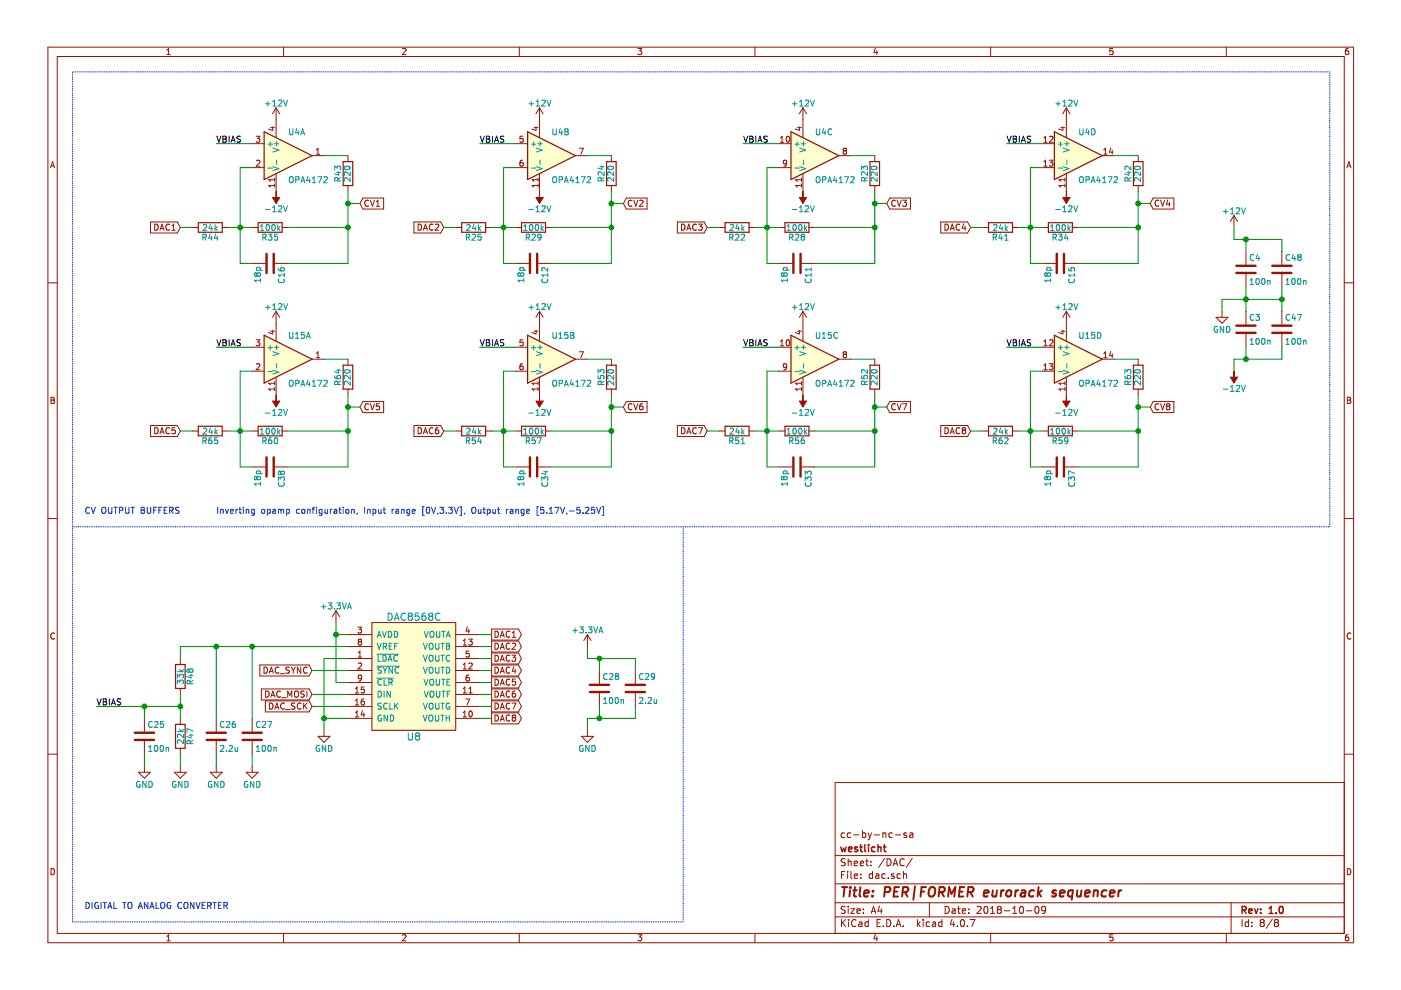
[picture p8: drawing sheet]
<svg xmlns="http://www.w3.org/2000/svg" width="297mm" height="210mm" viewBox="0 0 297 210" stroke-linecap="round" stroke-linejoin="round" font-family="sans-serif">
<path d="M78.9 132h17.7v22.9h-17.7z" fill-rule="evenodd" fill="#fffecd" stroke="#fffecd" stroke-width=".21"/>
<g fill="none" stroke="#981200" stroke-width=".21">
<path d="M10.2 10h276.8v189.9h-276.8zM12.1 12h272.9v185.9h-272.9zM35.4 11.6h.7M35.4 10.6l.3-.3v1.3M60.1 10v2M85.3 10.4l.5-.1 .3 .3-.8 1h.8M110.1 10v2M135.3 10.3h.8l-.5 .5h.3l.2 .2-.1 .4-.2 .2-.5-.2M160.1 10v2M185.6 10.2l-.3 .9h.8M185.9 10.7v.9M210 10v2"/>
<path d="M235.9 10.3h-.6v.6l.6-.1 .1 .5-.2 .3-.5-.2M260 10v2M285.8 10.3h-.3l-.2 .3-.1 .7 .3 .3 .4-.2 .1-.4-.2-.2h-.3l-.3 .2M10.7 35.6l.4-1.3 .5 1.3M10.8 35.2h.7M53.5 30.5h2.5M53.5 35.5h2.5M54.3 28.9h.8l-.4 .5 .3 .1v.5l-.1 .2-.6-.2M54.4 34.1l.5-.1 .2 .3-.8 .9h.8M57.4 27.1h.8M57.8 26.9v.7l-.9-.2M58.2 39.3h-1.2l.3 .4"/>
<path d="M58.2 38.1h-1.2l.3 .4M58.2 37.7v.8M58.2 39v.7M58.5 22.8v6.4M58.5 36.8v3.8M58.5 22.8l-.7 1.3M58.5 22.8l.8 1.3M66.2 33h2.5M67.1 32.7h.7M67.1 31.8l.3-.4v1.3M73.8 33v1.3M73.8 39.3v1.3"/>
<path d="M109.3 30.5h2.6M109.3 35.5h2.6M110.8 34h-.3l-.2 .3-.1 .7 .3 .2 .4-.1-.1-.6-.3-.1-.3 .3M110.9 28.9h-.6l-.1 .6h.7v.5l-.2 .2-.5-.2M113.2 27.1h.9M113.7 26.9v.7l-1-.2M114.1 37.7v.8M114.1 39v.7M114.1 39.3h-1.3l.4 .4M114.1 38.1h-1.3l.4 .4M114.4 22.8v6.4M114.4 36.8v3.8"/>
<path d="M114.4 22.8l-.8 1.3M114.4 22.8l.8 1.3M122 33h2.5M122.8 31.4h.9l-.6 1.3M129.6 33v1.3M129.6 39.3v1.3M165.2 30.5h2.5M165.2 35.5h2.5M165.5 30.2h.7M165.5 29.2l.3-.3v1.3M166.8 29l.2-.1a.67 .67 0 0 1 .4 .6 .67 .67 0 0 1-.4 .7l-.3-.5zM166.8 34.5l-.2 .3-.4-.1-.1-.6 .5-.1 .2 .2-.1 .7-.3 .3h-.2"/>
<path d="M169.1 27.1h.8M169.5 26.9v.7l-.9-.2M169.9 39.3h-1.2l.3 .4M169.9 38.1h-1.2l.3 .4M169.9 37.7v.8M169.9 39v.7M170.2 22.8v6.4M170.2 36.8v3.8M170.2 22.8l-.7 1.3M170.2 22.8l.8 1.3M177.9 33h2.5M179 32l-.2-.3 .2-.3 .4 .1 .1 .2-.2 .3"/>
<path d="M179 32l-.2 .2v.4l.2 .1h.3l.2-.3-.1-.3-.1-.1M179 32h.3M185.5 33v1.3M185.5 39.3v1.3M221 30.5h2.5M221 35.5h2.5M221.3 30.2h.7M221.3 35.2h.7M221.3 29.2l.4-.3v1.3M221.3 34.3l.4-.3v1.2M222.5 34h.7l-.4 .4 .4 .1v.6l-.2 .1-.5-.1M222.5 29l.5-.1 .2 .3-.7 1h.7"/>
<path d="M224.9 27.1h.9M225.4 26.9v.7l-1-.2M225.8 39.3h-1.3l.4 .4M225.8 38.1h-1.3l.4 .4M225.8 37.7v.8M225.8 39v.7M226.1 22.8v6.4M226.1 36.8v3.8M226.1 22.8l-.8 1.3M226.1 22.8l.7 1.3M233.7 33h2.5M234 32.7h.7"/>
<path d="M234 31.8l.4-.4v1.3M235.5 31.4l-.3 .9h.8M235.8 31.8v.9M241.3 33v1.3M241.3 39.3v1.3M285.6 35.6l.4-1.3 .4 1.3M285.7 35.2h.6M10.2 60h1.9M31.9 47.1h5.7l.6 1.1-.6 1.2h-5.7zM32.8 47.5a.65 .65 0 0 1 .7 .7 .65 .65 0 0 1-.7 .6zM33.9 48.8l.4-1.3 .5 1.3M34 48.4h.7"/>
<path d="M35.9 47.6a.58 .58 0 0 0-.7 .6 .58 .58 0 0 0 .7 .5M36.5 48.8h.7M36.5 47.9l.3-.4v1.3M40.8 48.2h1.2M47.1 48.2h1.3M53.5 55.8h2.8M53.5 48.2h1.2M58.3 55.8h2.8M59.8 48.2h1.3M76.9 42h4.4v2.3h-4.4l-.6-1.1zM78.1 42.5a.58 .58 0 0 0-.8 .6 .58 .58 0 0 0 .8 .5M78.5 42.4l.5 1.3 .4-1.3"/>
<path d="M79.8 43.7h.7M79.8 42.8l.3-.4v1.3M87.8 47.1h5.6l.7 1.1-.7 1.2h-5.6zM88.6 47.5a.65 .65 0 0 1 .8 .7 .65 .65 0 0 1-.8 .6zM89.8 48.8l.4-1.3 .4 1.3M89.9 48.4h.6M91.8 47.6a.58 .58 0 0 0-.8 .6 .58 .58 0 0 0 .8 .5M92.3 47.6l.5-.1 .2 .4-.8 .9h.8M96.6 48.2h1.3M103 48.2h1.2M109.3 55.8h2.8M109.3 48.2h1.3"/>
<path d="M114.1 55.8h2.8M115.7 48.2h1.2M132.8 42h4.4v2.3h-4.4l-.6-1.1zM134 42.5a.58 .58 0 0 0-.8 .6 .58 .58 0 0 0 .8 .5M134.4 42.4l.4 1.3 .4-1.3M135.6 42.5l.5-.1 .2 .4-.8 .9h.8M143.6 47.1h5.7l.6 1.1-.6 1.2h-5.7zM144.5 47.5a.65 .65 0 0 1 .7 .7 .65 .65 0 0 1-.7 .6zM145.6 48.8l.4-1.3 .5 1.3M145.7 48.4h.7M147.6 47.6a.58 .58 0 0 0-.8 .6 .58 .58 0 0 0 .8 .5M148.1 47.5h.8l-.4 .5 .3 .1 .1 .2-.1 .4-.2 .1-.5-.1"/>
<path d="M152.5 48.2h1.2M158.8 48.2h1.3M165.2 55.8h2.8M165.2 48.2h1.2M170 55.8h2.8M171.5 48.2h1.3M188.6 42h4.4v2.3h-4.4l-.6-1.1zM189.8 42.5a.58 .58 0 0 0-.8 .6 .58 .58 0 0 0 .8 .5M190.2 42.4l.4 1.3 .5-1.3M191.4 42.4h.8l-.4 .5 .3 .1 .1 .2-.1 .4-.2 .1-.5-.1M199.5 47.1h5.6l.7 1.1-.7 1.2h-5.6zM200.3 47.5a.65 .65 0 0 1 .8 .7 .65 .65 0 0 1-.8 .6z"/>
<path d="M201.5 48.8l.4-1.3 .4 1.3M201.6 48.4h.6M203.5 47.6a.58 .58 0 0 0-.8 .6 .58 .58 0 0 0 .8 .5M204.3 47.4l-.3 1h.8M204.6 48v.8M208.3 48.2h1.3M214.7 48.2h1.2M221 55.8h2.8M221 48.2h1.3M225.8 55.8h2.8M227.4 48.2h1.2M244.5 42h4.4v2.3h-4.4l-.6-1.1z"/>
<path d="M245.7 42.5a.58 .58 0 0 0-.8 .6 .58 .58 0 0 0 .8 .5M246.1 42.4l.4 1.3 .4-1.3M247.6 42.4l-.3 .9h.8M247.9 42.9v.8M261.6 45.7l-.7 1.3M261.6 45.7v2.5M261.6 45.7l.8 1.3M264.2 53.3v2.8M264.2 58.1v2.8M271.8 53.3v2.8M271.8 58.1v2.8M285 60h2"/>
<path d="M53.5 73.6h2.5M53.5 78.7h2.5M54.3 72h.8l-.4 .5 .3 .1v.6l-.1 .1-.6-.1M54.4 77.2l.5-.1 .2 .4-.8 .9h.8M57.4 70.2h.8M57.8 70v.8l-.9-.3M58.5 66v6.3M58.5 80v3.8M58.5 66l-.7 1.3M58.5 66l.8 1.3M66.2 76.2h2.5M67.1 74.9l.3-.3v1.3"/>
<path d="M67.1 75.9h.7M73.8 76.2v1.2M109.3 73.6h2.6M109.3 78.7h2.6M110.8 77.1l-.3 .1-.2 .2-.1 .7 .3 .3 .4-.1-.1-.6-.3-.1-.3 .2M110.9 72h-.6l-.1 .6h.7v.6l-.2 .1-.5-.1M113.2 70.2h.9M113.7 70v.8l-1-.3M114.4 66v6.3M114.4 80v3.8M114.4 66l-.8 1.3M114.4 66l.8 1.3"/>
<path d="M122 76.2h2.5M122.8 74.6h.9l-.6 1.3M129.6 76.2v1.2M165.2 73.6h2.5M165.2 78.7h2.5M165.5 73.3h.7M165.5 72.4l.3-.4v1.3M166.8 72.1l.2-.1a.67 .67 0 0 1 .4 .7 .67 .67 0 0 1-.4 .6l-.3-.5zM166.8 77.7l-.2 .2-.4-.1-.1-.6 .5-.1 .2 .3-.1 .7-.3 .3h-.2M169.1 70.2h.8M169.5 70v.8l-.9-.3M170.2 66v6.3"/>
<path d="M170.2 80v3.8M170.2 66l-.7 1.3M170.2 66l.8 1.3M177.9 76.2h2.5M179 75.1l-.2-.2 .2-.3 .4 .1 .1 .2-.2 .2M179 75.1l-.2 .3v.3l.2 .2h.3l.2-.3-.1-.4-.1-.1M179 75.1h.3M185.5 76.2v1.2M221 73.6h2.5M221 78.7h2.5M221.3 72.4l.4-.4v1.3M221.3 77.5l.4-.4v1.3"/>
<path d="M221.3 73.3h.7M221.3 78.4h.7M222.5 77.1h.7l-.4 .5 .4 .1v.6l-.2 .1-.5-.1M222.5 72.1l.5-.1 .2 .4-.7 .9h.7M224.9 70.2h.9M225.4 70v.8l-1-.3M226.1 66v6.3M226.1 80v3.8M226.1 66l-.8 1.3M226.1 66l.7 1.3M233.7 76.2h2.5M234 74.9l.4-.3v1.3"/>
<path d="M234 75.9h.7M235.5 74.5l-.3 .9h.8M235.8 75v.9M241.3 76.2v1.2M257.8 67.3h2.6l-1.3 1.2zM259.1 66v1.3M264.2 66v2.8M264.2 70.8v2.8M271.8 66v2.8M271.8 70.8v2.8M10.8 84.2h.4l.3 .3-.3 .3 .4 .3-.3 .4h-.5zM10.8 84.8h.4"/>
<path d="M31.9 90.2h5.7l.6 1.2-.6 1.2h-5.7zM32.8 90.7a.65 .65 0 0 1 .7 .6 .65 .65 0 0 1-.7 .7zM33.9 92l.4-1.3 .5 1.3M34 91.6h.7M35.9 90.8a.58 .58 0 0 0-.7 .5 .58 .58 0 0 0 .7 .5M37.1 90.7h-.6v.6l.6-.1 .1 .5-.3 .3-.4-.2M40.8 91.4h1.2M47.1 91.4h1.3M53.5 99h2.8M53.5 91.4h1.2M58.2 82.5h-1.2l.3 .3M58.2 81.3h-1.2l.3 .3"/>
<path d="M58.2 80.9v.7M58.2 82.1v.7M58.3 99h2.8M59.8 91.4h1.3M73.8 82.5v1.3M76.9 85.1h4.4v2.4h-4.4l-.6-1.2zM78.1 85.7a.58 .58 0 0 0-.8 .5 .58 .58 0 0 0 .8 .6M78.5 85.6l.5 1.3 .4-1.3M80.4 85.6h-.6v.6l.6-.1 .1 .5-.3 .3-.4-.1M87.8 90.2h5.6l.7 1.2-.7 1.2h-5.6zM88.6 90.7a.65 .65 0 0 1 .8 .6 .65 .65 0 0 1-.8 .7zM89.8 92l.4-1.3 .4 1.3"/>
<path d="M89.9 91.6h.6M91.8 90.8a.58 .58 0 0 0-.8 .5 .58 .58 0 0 0 .8 .5M92.9 90.7h-.4l-.1 .3-.1 .7 .2 .3 .5-.2v-.4l-.1-.2h-.4l-.2 .2M96.6 91.4h1.3M103 91.4h1.2M109.3 99h2.8M109.3 91.4h1.3M114.1 80.9v.7M114.1 82.1v.7M114.1 82.5h-1.3l.4 .3M114.1 81.3h-1.3l.4 .3M114.1 99h2.8"/>
<path d="M115.7 91.4h1.2M129.6 82.5v1.3M132.8 85.1h4.4v2.4h-4.4l-.6-1.2zM134 85.7a.58 .58 0 0 0-.8 .5 .58 .58 0 0 0 .8 .6M134.4 85.6l.4 1.3 .4-1.3M136.2 85.6l-.4 .1-.1 .2-.1 .7 .2 .3 .5-.1v-.5l-.1-.2h-.4l-.2 .2M143.6 90.2h5.7l.6 1.2-.6 1.2h-5.7zM144.5 90.7a.65 .65 0 0 1 .7 .6 .65 .65 0 0 1-.7 .7zM145.6 92l.4-1.3 .5 1.3M145.7 91.6h.7M147.6 90.8a.58 .58 0 0 0-.8 .5 .58 .58 0 0 0 .8 .5M148.1 90.7h.8l-.5 1.3"/>
<path d="M152.5 91.4h1.2M158.8 91.4h1.3M165.2 99h2.8M165.2 91.4h1.2M169.9 82.5h-1.2l.3 .3M169.9 81.3h-1.2l.3 .3M169.9 80.9v.7M169.9 82.1v.7M170 99h2.8M171.5 91.4h1.3M185.5 82.5v1.3M188.6 85.1h4.4v2.4h-4.4l-.6-1.2z"/>
<path d="M189.8 85.7a.58 .58 0 0 0-.8 .5 .58 .58 0 0 0 .8 .6M190.2 85.6l.4 1.3 .5-1.3M191.4 85.6h.8l-.5 1.3M199.5 90.2h5.6l.7 1.2-.7 1.2h-5.6zM200.3 90.7a.65 .65 0 0 1 .8 .6 .65 .65 0 0 1-.8 .7zM201.5 92l.4-1.3 .4 1.3M201.6 91.6h.6M203.5 90.8a.58 .58 0 0 0-.8 .5 .58 .58 0 0 0 .8 .5M204.2 91.2l-.2-.2 .2-.3h.4l.1 .2-.2 .3M204.2 91.2l-.2 .3 .1 .3 .1 .2h.3l.2-.3v-.2l-.2-.3M204.2 91.2h.3M208.3 91.4h1.3"/>
<path d="M214.7 91.4h1.2M221 99h2.8M221 91.4h1.3M225.8 80.9v.7M225.8 82.1v.7M225.8 82.5h-1.3l.4 .3M225.8 81.3h-1.3l.4 .3M225.8 99h2.8M227.4 91.4h1.2M241.3 82.5v1.3M244.5 85.1h4.4v2.4h-4.4l-.6-1.2zM245.7 85.7a.58 .58 0 0 0-.8 .5 .58 .58 0 0 0 .8 .6"/>
<path d="M246.1 85.6l.4 1.3 .4-1.3M247.5 86.1l-.2 .3 .1 .4 .1 .1h.3l.2-.3v-.2l-.2-.3M247.5 86.1l-.2-.2 .2-.3 .4 .1 .1 .1-.2 .3M247.5 86.1h.3M285.7 84.2h.4l.3 .3-.3 .3 .3 .3-.2 .4h-.5zM285.7 84.8h.4M10.2 109.9h1.9M285 109.9h2M11.6 134.3a.58 .58 0 0 0-.8 .5 .58 .58 0 0 0 .8 .6M38.2 139.6v1.3M71.2 129.5l-.7 1.2M71.2 129.5v2.5"/>
<path d="M71.2 129.5l.8 1.2M73.8 139.6h5.1M73.8 134.5h5.1M73.8 137.1h5.1M75.9 133h.8l-.5 .5 .4 .1v.5l-.2 .1-.5-.1M76 139.3h.7M76 138.4l.3-.4v1.3M76.2 136l-.2-.2 .2-.3 .4 .1 .1 .2-.3 .2M76.2 136l-.2 .3v.4l.2 .1h.2l.3-.3-.1-.3-.2-.2M76.2 136h.2M78.9 132h17.7v22.9h-17.7zM96.6 139.6h5.1"/>
<path d="M96.6 134.5h5.1M96.6 137.1h5.1M98.2 136.8h.7M98.2 135.9l.4-.4v1.3M99.1 132.9l-.3 .9h.8M99.3 135.5h.8l-.4 .5 .4 .1v.6l-.2 .1-.6-.1M99.4 133.4v.8M99.5 138h-.6l-.1 .6h.7v.6l-.2 .1-.5-.1M104.2 133.4h5.7l.7 1.1-.7 1.2h-5.7zM104.2 135.9h5.7l.7 1.2-.7 1.2h-5.7zM104.2 138.5h5.7l.7 1.1-.7 1.2h-5.7zM104.9 133.8a.65 .65 0 0 1 .8 .7 .65 .65 0 0 1-.8 .6z"/>
<path d="M104.9 136.4a.65 .65 0 0 1 .8 .6 .65 .65 0 0 1-.8 .7zM104.9 138.9a.65 .65 0 0 1 .8 .7 .65 .65 0 0 1-.8 .6zM106.1 135.1l.4-1.3 .4 1.3M106.1 137.7l.4-1.3 .4 1.3M106.2 134.7h.6M106.2 137.3h.6M106.2 139.8h.6M108.1 133.9a.58 .58 0 0 0-.8 .6 .58 .58 0 0 0 .8 .5M108.1 136.5a.58 .58 0 0 0-.8 .5 .58 .58 0 0 0 .8 .5M108.1 139a.58 .58 0 0 0-.8 .5 .58 .58 0 0 0 .8 .6M108.5 138.9h.8l-.4 .5h.3l.1 .2v.5l-.2 .1-.6-.1M108.6 135.1h.7"/>
<path d="M108.6 134.2l.4-.4v1.3M108.6 136.5l.5-.1 .2 .3-.8 1h.8M124.5 134.5l-.7 1.3M124.5 134.5v2.6M124.5 134.5l.8 1.3M286.4 134.3a.58 .58 0 0 0-.8 .5 .58 .58 0 0 0 .8 .6M10.2 159.9h1.9M30.6 152.3v2.8M30.6 157.1v2.8M38.2 146v1.2M38.2 152.3v1.3M38.2 158.7v1.2"/>
<path d="M45.8 152.3v2.8M45.8 157.1v2.8M53.5 152.3v2.8M53.5 157.1v2.8M55.1 141h10.4l.7 1.2-.7 1.1h-10.4zM55.4 146.1h10.1l.7 1.1-.7 1.2h-10.1zM56 141.4a.65 .65 0 0 1 .7 .7 .65 .65 0 0 1-.7 .6zM56.3 148.6h9.2l.7 1.2-.7 1.1h-9.2zM56.3 146.5a.65 .65 0 0 1 .8 .7 .65 .65 0 0 1-.8 .6zM57.1 142.7l.4-1.3 .5 1.3M57.1 149.1a.65 .65 0 0 1 .8 .6 .65 .65 0 0 1-.8 .7zM57.2 142.4h.6"/>
<path d="M57.4 147.8l.5-1.3 .4 1.3M57.6 147.4h.6M58.3 150.4l.4-1.3 .4 1.3M58.4 150h.6M59.1 141.6a.58 .58 0 0 0-.8 .5 .58 .58 0 0 0 .8 .5M59.4 142.8h1M59.5 146.6a.58 .58 0 0 0-.8 .6 .58 .58 0 0 0 .8 .5M59.7 147.9h1M60.3 149.2a.58 .58 0 0 0-.8 .5 .58 .58 0 0 0 .8 .5M60.5 150.5h1M61 147.8v-1.3l.4 .9 .5-.9v1.3M61.4 141.5l-.7 .1v.3l.5 .3 .2 .3-.3 .2h-.5"/>
<path d="M61.7 141.4l.5 .7M62.2 142.1v.6M62.5 146.7l.2-.2 .4 .1a.82 .82 0 0 1-.1 1.2 .45 .45 0 0 1-.6-.4zM62.5 149.1l-.7 .1v.3l.6 .3 .1 .3-.2 .3-.5-.1M62.6 141.4l-.4 .7M63.8 141.4v1.3l-.8-1.3v1.3M63.8 149.2a.58 .58 0 0 0-.8 .5 .58 .58 0 0 0 .8 .5M64.4 149.1v1.3M64.5 146.6h-.7v.4l.6 .3 .1 .3-.2 .2-.5-.1M64.6 149.6l.5 .8M65.1 146.5v1.3M65.1 141.6a.58 .58 0 0 0-.8 .5 .58 .58 0 0 0 .8 .5"/>
<path d="M65.1 149.1l-.7 .7M67.4 156.1h2.6l-1.3 1.3zM68.7 154.9v1.2M73.8 142.2h5.1M73.8 144.7h5.1M73.8 149.8h5.1M73.8 152.3h5.1M73.8 147.2h5.1M75.3 152h.8M75.3 146.9h.8M75.3 146l.4-.3v1.2M75.3 148.6l.4-.4v1.3"/>
<path d="M75.3 151.1l.4-.4v1.3M75.3 149.5h.8M76 140.7l.4-.1 .3 .3-.8 1h.8M76.7 143.7l-.3 .2-.3-.1-.1-.6 .4-.1 .3 .3-.1 .7-.3 .3h-.2M76.8 150.7l-.2 .9h.7M77.1 148.2l-.3 .1-.2 .2v.7l.2 .3 .4-.2-.1-.6h-.3l-.2 .2M77.1 151.1v.9M77.2 145.7h-.6v.5h.6v.6l-.2 .1-.4-.1M96.6 142.2h5.1M96.6 144.7h5.1M96.6 149.8h5.1M96.6 152.3h5.1"/>
<path d="M96.6 147.2h5.1M98.2 141.9h.7M98.2 152h.7M98.2 140.9l.4-.3v1.3M98.2 146l.4-.3v1.2M98.2 151.1l.4-.4v1.3M98.2 146.9h.7M98.7 148.2h.9l-.6 1.3M99.4 143.1l-.4 .1-.1 .2-.1 .7 .2 .3 .5-.1-.1-.6-.4-.1-.2 .2M99.4 140.7l.5-.1 .2 .3-.8 1h.8M99.4 146.9h.7M99.4 146l.4-.3v1.2"/>
<path d="M99.5 150.8l.2-.1a.67 .67 0 0 1 .4 .7 .67 .67 0 0 1-.4 .6l-.3-.5zM104.2 141h5.7l.7 1.2-.7 1.1h-5.7zM104.2 143.5h5.7l.7 1.2-.7 1.2h-5.7zM104.2 146.1h5.7l.7 1.1-.7 1.2h-5.7zM104.2 148.6h5.7l.7 1.2-.7 1.1h-5.7zM104.2 151.1h5.7l.7 1.2-.7 1.2h-5.7zM104.9 151.6a.65 .65 0 0 1 .8 .7 .65 .65 0 0 1-.8 .6zM104.9 141.4a.65 .65 0 0 1 .8 .7 .65 .65 0 0 1-.8 .6zM104.9 144a.65 .65 0 0 1 .8 .6 .65 .65 0 0 1-.8 .7zM104.9 146.5a.65 .65 0 0 1 .8 .7 .65 .65 0 0 1-.8 .6zM104.9 149.1a.65 .65 0 0 1 .8 .6 .65 .65 0 0 1-.8 .7zM106.1 140.2l.4-1.3 .4 1.3"/>
<path d="M106.1 142.7l.4-1.3 .4 1.3M106.1 145.3l.4-1.3 .4 1.3M106.1 147.8l.4-1.3 .4 1.3M106.1 150.4l.4-1.3 .4 1.3M106.1 152.9l.4-1.3 .4 1.3M106.2 142.4h.6M106.2 144.9h.6M106.2 147.4h.6M106.2 150h.6M106.2 152.5h.6M108.1 151.7a.58 .58 0 0 0-.8 .5 .58 .58 0 0 0 .8 .6M108.1 141.6a.58 .58 0 0 0-.8 .5 .58 .58 0 0 0 .8 .5"/>
<path d="M108.1 144.1a.58 .58 0 0 0-.8 .5 .58 .58 0 0 0 .8 .6M108.1 146.6a.58 .58 0 0 0-.8 .6 .58 .58 0 0 0 .8 .5M108.1 149.2a.58 .58 0 0 0-.8 .5 .58 .58 0 0 0 .8 .5M108.5 149.1h.9l-.6 1.3M108.8 152.1l-.2-.2 .2-.3 .4 .1 .1 .1-.2 .3M108.8 152.1l-.2 .3 .1 .4 .1 .1h.3l.2-.3v-.2l-.2-.3M108.8 152.1h.3M108.9 141.4l-.3 .9h.8M109.2 146.5l-.4 .1-.1 .2-.1 .8 .2 .2 .5-.1v-.4l-.1-.2-.4-.1-.2 .3M109.2 141.9v.8M109.3 144h-.6l-.1 .6 .6-.1 .1 .5-.2 .3-.5-.1M123.3 156.1h2.5l-1.3 1.3z"/>
<path d="M124.5 154.9v1.2M127.1 142.2v2.8M127.1 147v2.8M134.7 142.2v2.8M134.7 147v2.8M285 159.9h2M29.3 163.7h2.6l-1.3 1.3zM30.6 162.5v1.2M37 163.7h2.5l-1.3 1.3zM38.2 162.5v1.2M44.6 163.7h2.5l-1.3 1.3zM45.8 162.5v1.2"/>
<path d="M52.2 163.7h2.5l-1.2 1.3zM53.5 162.5v1.2M179 176.7l-.4-.1-.3 .3 .1 .5 .2 .2 .4-.1M180.3 176.7l-.4-.1-.3 .3 .1 .5 .2 .2 .4-.1M181 177h1.1M182.9 176.7l.4-.1 .3 .3-.2 .6h-.5M182.9 176.1v1.5M184 176.6l.4 1M184.4 177.6l-.4 .5M184.8 176.6l-.4 1M185.3 177h1.2M187.2 176.7l.2-.1 .4 .1v.9"/>
<path d="M187.2 176.6v1M189.2 176.7l-.5-.1-.2 .3v.5l.2 .2 .5-.1M189.8 177h1.2M192.2 176.7l-.4-.1-.2 .2 .1 .2 .5 .1v.4h-.6M192.9 176.7h.6v.9M193.5 176.9l-.7 .3 .3 .4 .4-.1M285 165.9h-107.9v32M10.8 184.2a.65 .65 0 0 1 .8 .6 .65 .65 0 0 1-.8 .7zM35.4 198.5l.3-.3v1.3M35.4 199.5h.7M60.1 197.9v2M85.3 198.3l.5-.1 .3 .3-.8 1h.8"/>
<path d="M110.1 197.9v2M135.3 198.2h.8l-.5 .5h.3l.2 .2-.1 .5-.2 .1-.5-.1M160.1 197.9v2M177.1 194.4h107.9M177.1 191.4h107.9M177.1 187.4h107.9M177.1 181.4h107.9M178.4 185.5h.5M178.4 195v1.5M178.6 195.6l.7 .9M179.1 184.8h-.7v1.5M179.2 192.2h-.6l-.3 .2 .1 .4 .7 .3v.4l-.2 .2-.6-.1"/>
<path d="M179.2 182.1h-.6l-.3 .2 .1 .3 .7 .4v.4l-.2 .2-.6-.1M179.3 195l-.9 .8M179.7 184.8v.1M179.7 185.3v1M179.8 182.1v1.5M179.8 192.2v.1M179.8 192.7v1M179.8 182.7l.2-.1h.4l.1 1M179.9 195v.1M179.9 195.5v1M180.4 192.7h.8l-.8 1h.8M180.4 184.8v1.3l.2 .2"/>
<path d="M181.1 183.1l.7-.2v-.3h-.5l-.2 .2 .1 .7h.6M181.1 185.8l.7-.2v-.3h-.4l-.3 .2 .1 .7h.6M181.5 195.1a.71 .71 0 0 0-1 .5 .71 .71 0 0 0 .7 .9l.3-.2M181.7 193.2l.7-.2-.1-.2-.4-.1-.2 .2 .1 .7h.5M182.1 195.5h.6l.1 1M182.4 183.1l.7-.2v-.3h-.5l-.2 .2 .1 .7h.6M182.5 186.1v.2M182.5 185.3v.2M182.8 195.8l-.8 .3 .3 .4 .5-.1M183.1 193.5v.2M183.1 192.8v.1M183.6 182.6h.5"/>
<path d="M183.8 182.1v1.3l.3 .2M184.1 195.5h-.4l-.3 .2 .1 .6 .2 .2 .4-.1M184.1 195v1.5M184.6 182.6v.2M184.6 183.4v.2M184.7 193.7l.5-1.5 .5 1.5M184.8 193.2h.7M185 185.3h-.4l-.3 .2 .1 .6 .2 .2 .4-.1M185 184.8v1.5M185.6 198.1l-.3 .9h.8M185.7 185.3h.6v1M185.9 198.6v.9"/>
<path d="M186 195.7h.5M186.3 185.6l-.7 .3 .3 .4 .4-.1M186.5 192.1l-.4 1.1h1M186.7 195h-.7v1.5h.7M186.8 192.7v1M187.3 196.3v.2M187.6 182l-1.3 1.9M187.7 185.3h-.5l-.2 .2v.6l.2 .2 .5-.1M188 195a.76 .76 0 0 1 .9 .7 .76 .76 0 0 1-.9 .8zM188.1 182.1a.76 .76 0 0 1 .8 .7 .76 .76 0 0 1-.8 .8zM188.3 186.1v.2M189.4 183.6l.4-1.5 .5 1.5"/>
<path d="M189.5 183.1h.7M189.5 196.3v.2M189.6 185.3h-.4l-.2 .2v.2l.6 .1v.4h-.6M190 196.5l.5-1.5 .5 1.5M190.1 196h.8M190.9 185.3h-.4l-.3 .2 .1 .6 .2 .2 .4-.1M191.5 196.3v.2M191.6 185.4l.2-.1h.3l.1 1M191.6 184.8v1.5M191.7 182.2a.71 .71 0 0 0-1 .5 .71 .71 0 0 0 .7 .9l.3-.2M193.4 182l-1.3 1.9M194.5 195v1.5"/>
<path d="M194.7 195.9l.4 .6M195.1 195.5l-.6 .5M195.7 195v.1M195.7 195.5v1M197 191.4v3M197.1 195.5h-.5l-.2 .2v.6l.2 .2 .5-.1M197.7 195.5h.6l.1 1M198.4 195.8l-.7 .3 .2 .4 .5-.1M199.7 195.5h-.4l-.3 .2 .1 .6 .2 .2 .4-.1M199.7 195v1.5M200.4 192.2a.76 .76 0 0 1 .9 .7 .76 .76 0 0 1-.9 .8zM201.8 194.9l-.3 1.1h.9"/>
<path d="M201.9 192.8h.6v.9M202.2 195.5v1M202.5 193l-.7 .3 .2 .4 .5-.1M203 196.3v.2M203 192.7h.6M203.2 192.2v1.3l.4 .2M203.8 195.1l.2-.1a.8 .8 0 0 1 .5 .7 .8 .8 0 0 1-.5 .8l-.4-.6zM204 193.2l.7-.2v-.2l-.4-.1-.3 .2 .1 .7h.6M205.1 196.3v.2M205.4 193.5v.2M205.4 192.8v.1M205.7 195h1l-.7 1.5"/>
<path d="M207.2 192.3l.6-.1 .2 .4-.9 1.1h.9M208.7 192.3l.3-.1a.8 .8 0 0 1 .5 .7 .8 .8 0 0 1-.5 .8l-.4-.6zM210 193.7h.9M210 192.6l.5-.4v1.5M210 197.9v2M211.7 192.8l-.3-.3 .3-.3h.3l.3 .2-.3 .4M211.7 192.8l-.3 .3v.3l.3 .3h.3l.3-.3v-.3l-.3-.3M211.7 192.8h.3M212.9 193.1h1.2M214.7 193.7h.9M214.7 192.6l.4-.4v1.5M216.3 192.3l.2-.1a.8 .8 0 0 1 .5 .7 .8 .8 0 0 1-.5 .8l-.4-.6z"/>
<path d="M217.6 193.1h1.2M219.6 192.3l.2-.1a.8 .8 0 0 1 .5 .7 .8 .8 0 0 1-.5 .8l-.4-.6zM221.7 192.8l-.3 .3h-.3l-.3-.3v-.4l.3-.2h.3l.3 .2a1.01 1.01 0 0 1-.4 1.3h-.3M235.9 198.2h-.6v.6l.6-.1 .1 .5-.2 .3-.5-.1M260 197.9v2M261 191.4v6.5M263.4 195v1.5M264.7 195.5h-.4l-.3 .2 .1 .6 .2 .2 .4-.1M264.7 195v1.5M265.4 196.3v.2M265.4 195.5v.2M267.5 195.6l-.3 .3 .1 .4 .2 .2h.3l.3-.3v-.3l-.3-.3"/>
<path d="M267.5 195.6l-.3-.3 .3-.3h.3l.3 .2-.3 .4M267.5 195.6h.3M269.8 194.9l-1.3 1.9M270.5 195.6l-.3 .3 .1 .4 .2 .2h.3l.2-.3v-.3l-.2-.3M270.5 195.6l-.3-.3 .3-.3h.3l.2 .2-.2 .4M270.5 195.6h.3M285.7 184.2a.65 .65 0 0 1 .7 .6 .65 .65 0 0 1-.7 .7zM285.8 198.2h-.3l-.2 .3-.1 .7 .3 .3 .4-.1 .1-.5-.2-.2h-.3l-.3 .2"/>
</g>
<g fill="none" stroke="#009596" stroke-width=".21">
<path d="M56.3 22h1M56.8 21.5v1M56.8 30.6h1M56.8 35.6h1M57.3 30.1v.9M57.8 22.5h.7M57.8 21.6l.4-.4v1.3M57.9 31.4l1.2 .4-1.2 .4M57.9 35.3l1.2 .5-1.2 .4M58.2 30.5h.9M58.6 30v1M58.6 33.9v1"/>
<path d="M59 21.3l.5-.1 .3 .4-.8 .9h.8M60.1 21.2l.4 1.3 .5-1.3M61.4 27.3v1l.2 .3h.3l.2-.3v-1M61.5 37.5h.5l.2 .8a.42 .42 0 0 1-.2 .4 .42 .42 0 0 1-.5 0l-.2-.4zM62.7 38.1h.6l.1-.5-.7-.1v1.2M62.9 27.2l-.2 1h.7M63.2 27.7v.9M63.7 28.6l.5-1.3 .4 1.3M63.8 38.7l.4-1.2 .4 1.2M63.9 28.2h.6M63.9 38.4h.6M65.3 37.4l-.3 .9h.8"/>
<path d="M65.6 37.9v.8M66.2 38.7h.7M66.2 37.8l.4-.3v1.2M67.4 37.5h.8l-.5 1.2M68.7 37.6l.5-.1 .2 .3-.8 .9h.8M71 36v-.8l.4 .4 .1-.3h.6l.1 .1-.1 .6M71.4 36.6h.8M71.6 38.4l-.1-.7h-.4l-.1 .7h1.2M71.8 36.4v.7l-.9-.2M72.2 37.6l-.6 .5M73 35.4a.76 .76 0 0 1 1.3 .3 .74 .74 0 0 1-1.3-.2zM74.3 37.7v.8l-1-.8-.3 .2 .1 .5"/>
<path d="M74.3 36.5v.7l-1-.7-.3 .2 .1 .5M112.2 22h.9M112.6 21.5v1M112.7 30.6h.9M112.7 35.6h.9M113.1 30.1v.9M113.7 22.5h.7M113.7 21.6l.3-.4v1.3M113.7 31.4l1.3 .4-1.3 .4M113.7 35.3l1.3 .5-1.3 .4M114 30.5h1M114.5 30v1"/>
<path d="M114.5 33.9v1M114.9 21.3l.5-.1 .2 .4-.8 .9h.8M116 21.2l.4 1.3 .4-1.3M117.2 27.3v1l.3 .3h.2l.2-.3v-1M117.2 37.6l.3-.1h.3l.2 .8a.42 .42 0 0 1-.2 .4 .42 .42 0 0 1-.4 0l-.2-.4zM118.6 38.1h.6v-.5l-.6-.1v1.2M118.8 27.2l-.3 1h.8M119.1 27.7v.9M119.6 38.7l.5-1.2 .4 1.2M119.8 27.3h.4l.2 .2-.2 .4 .2 .1 .1 .3-.2 .3h-.5zM119.8 27.9h.4M119.8 38.4h.6"/>
<path d="M121.1 37.4l-.2 .9h.7M121.4 37.9v.8M122.1 38.7h.7M122.1 37.8l.3-.3v1.2M123.2 37.5h.9l-.6 1.2M124.5 37.6l.5-.1 .2 .3-.8 .9h.8M127.2 35.3h.9M127.5 38.4l-.1-.7h-.5l-.1 .7h1.3M127.6 35.2v.7l-.9-.3M128.1 36.4v.8l-.9-.8-.4 .3 .1 .4M128.1 37.6l-.6 .5M128.9 35.4a.76 .76 0 0 1 1.2 .3 .74 .74 0 0 1-1.3-.2z"/>
<path d="M130.1 37.7v.8l-.9-.8-.4 .2 .1 .5M130.1 36.5v.7l-.9-.7-.4 .2 .1 .5M168 22h1M168.5 21.5v1M168.5 30.6h1M168.5 35.6h1M169 30.1v.9M169.5 22.5h.7M169.5 21.6l.4-.4v1.3M169.6 31.4l1.2 .4-1.2 .4M169.6 35.3l1.2 .5-1.2 .4M169.9 30.5h.9"/>
<path d="M170.3 30v1M170.3 33.9v1M170.7 21.3l.5-.1 .3 .4-.8 .9h.8M171.8 21.2l.4 1.3 .5-1.3M173.1 27.3v1l.2 .3h.3l.2-.3v-1M173.2 37.5h.5l.2 .8a.42 .42 0 0 1-.3 .4 .42 .42 0 0 1-.4 0l-.2-.4zM174.4 38.1h.6l.1-.5-.7-.1v1.2M174.6 27.2l-.2 1h.7M174.9 27.7v.9M175.5 38.7l.4-1.2 .4 1.2M175.6 38.4h.6M176.3 27.4a.56 .56 0 0 0-.7 .5 .56 .56 0 0 0 .7 .6"/>
<path d="M177 37.4l-.3 .9h.8M177.3 37.9v.8M177.9 38.7h.7M177.9 37.8l.4-.3v1.2M179.1 37.5h.8l-.5 1.2M180.4 37.6l.5-.1 .2 .3-.8 .9h.8M182.7 36v-.8l.4 .4 .1-.3h.6l.1 .1-.1 .6M183.3 38.4l-.1-.7h-.4l-.1 .7h1.2M183.9 36.4v.8l-.9-.8-.3 .3 .1 .4M183.9 37.6l-.6 .5M184.7 35.4a.76 .76 0 0 1 1.3 .3 .74 .74 0 0 1-1.3-.2zM186 37.7v.8l-1-.8-.3 .2 .1 .5"/>
<path d="M186 36.5v.7l-1-.7-.3 .2 .1 .5M223.9 22h.9M224.3 21.5v1M224.4 30.6h.9M224.4 35.6h.9M224.8 30.1v.9M225.4 22.5h.7M225.4 21.6l.3-.4v1.3M225.4 31.4l1.3 .4-1.3 .4M225.4 35.3l1.3 .5-1.3 .4M225.7 30.5h1M226.2 30v1"/>
<path d="M226.2 33.9v1M226.6 21.3l.5-.1 .2 .4-.8 .9h.8M227.7 21.2l.4 1.3 .4-1.3M228.9 27.3v1l.3 .3h.2l.2-.3v-1M228.9 37.6l.3-.1h.3l.2 .8a.42 .42 0 0 1-.2 .4 .42 .42 0 0 1-.4 0l-.2-.4zM230.3 38.1h.6v-.5l-.6-.1v1.2M230.5 27.2l-.3 1h.8M230.8 27.7v.9M231.3 38.7l.4-1.2 .5 1.2M231.5 27.3a.64 .64 0 0 1 .7 .6 .64 .64 0 0 1-.7 .7zM231.5 38.4h.6M232.8 37.4l-.2 .9h.7"/>
<path d="M233.1 37.9v.8M233.8 38.7h.7M233.8 37.8l.3-.3v1.2M234.9 37.5h.9l-.6 1.2M236.2 37.6l.5-.1 .2 .3-.8 .9h.8M238.9 36.6h.9M239.2 38.4l-.1-.7h-.5l-.1 .7h1.3M239.3 36.4v.7l-.9-.2M239.8 35.2v.8l-.9-.8-.4 .2 .1 .5M239.8 37.6l-.6 .5M240.6 35.4a.76 .76 0 0 1 1.2 .3 .74 .74 0 0 1-1.3-.2zM241.8 36.5v.7l-.9-.7-.4 .2 .1 .5"/>
<path d="M241.8 37.7v.8l-.9-.8-.4 .2 .1 .5M43 50.3l.6-.1 .1-.4-.7-.1v1.2M43.1 47.7l.5-.1 .2 .4-.8 .9h.8M43.3 50.3l.4 .6M44.5 49.6l-.2 .9h.7M44.6 47.5l-.3 1h.8M44.8 50.1v.8M44.9 48v.9M45.6 47.6v1.3M45.7 48.4l.4 .5M45.7 49.6l-.2 .9h.7M46.1 50.1v.8"/>
<path d="M46.1 48l-.5 .5M54.4 57.3h1.2M54.4 57.3v-.4l.2-.2 .5 .1v.5M54.5 58.1l.2-.2h.4l.1 .2v.2l-.2 .3-.4-.1-.1-.2M54.5 58.1l-.2-.2-.4 .2 .1 .4 .3 .1 .2-.3M54.5 58.1v.2M55.2 48.9h.7M55.2 48l.3-.4v1.3M55.2 59.1v.7M55.2 59.4h-1.3l.4 .4M55.7 50.3l.6-.1 .1-.4-.7-.1v1.2M56 50.3l.4 .6"/>
<path d="M56.3 44.4h.9M56.5 47.7l.2-.1a.67 .67 0 0 1 .4 .7 .67 .67 0 0 1-.4 .6l-.3-.5zM56.9 49.7h.8l-.5 .4 .4 .1v.6l-.2 .1-.5-.1M57.7 47.7l.2-.1a.67 .67 0 0 1 .5 .7 .67 .67 0 0 1-.5 .6l-.3-.5zM57.8 44.9h.7M57.8 44l.4-.4v1.3M58.8 49.7h-.6v.5h.6v.6l-.2 .1-.4-.1M58.9 47.6v1.3M59 43.7l.5-.1 .2 .4-.8 .9h.8M59 56.9l.1 .3M59 48.4l.4 .5M59.1 57.2v.1"/>
<path d="M59.1 59.2a.56 .56 0 0 0 .5 .7 .56 .56 0 0 0 .6-.7M59.1 57.3l.5 .1h.6l.1-.2-.1-.4-.6 .1-.1 .3 .2 .2M59.4 48l-.5 .5M60.1 43.6l.4 1.3 .5-1.3M60.3 58v.7M60.3 58.3h-1.3l.4 .4M98.9 50.3l.6-.1v-.4l-.6-.1v1.2M99 47.7l.4-.1 .3 .4-.8 .9h.8M99.2 50.3l.4 .6M100.1 49.8l.5-.1 .2 .3-.8 .9h.8M100.5 47.5l-.3 1h.7M100.8 48v.9"/>
<path d="M101.4 47.6v1.3M101.6 48.4l.3 .5M101.9 48l-.5 .5M102 49.7h-.6l-.1 .5h.7v.6l-.2 .1-.5-.1M110.2 57.3h1.3M110.3 57.3l-.1-.4 .3-.2 .5 .1v.5M110.3 58.1l-.2-.2-.3 .2 .1 .4 .2 .1 .2-.3M110.3 58.1l.3-.2h.3l.2 .2v.2l-.3 .3-.3-.1-.2-.2M110.3 58.1v.2M111 48.9h.8M111 48l.4-.4v1.3M111.1 59.4h-1.3l.4 .4"/>
<path d="M111.1 59.1v.7M111.6 50.3l.6-.1v-.4l-.6-.1v1.2M111.9 50.3l.4 .6M112.1 44.4h1M112.4 47.7l.1-.1a.67 .67 0 0 1 .5 .7 .67 .67 0 0 1-.5 .6l-.2-.5zM112.8 49.8l.5-.1 .2 .3-.8 .9h.8M113.6 47.7l.2-.1a.67 .67 0 0 1 .4 .7 .67 .67 0 0 1-.4 .6l-.3-.5zM113.7 44.9h.7M113.7 44l.3-.4v1.3M114.7 50.2l-.2 .2h-.4v-.6l.4-.1 .2 .2v.7l-.3 .3h-.3M114.7 47.6v1.3M114.9 43.7l.5-.1 .2 .4-.8 .9h.8"/>
<path d="M114.9 48.4l.3 .5M115 59.2a.56 .56 0 0 0 .5 .7 .56 .56 0 0 0 .5-.7M115.2 48l-.5 .5M116 43.6l.4 1.3 .4-1.3M116.1 56.7v.8l-.9-.8-.3 .3 .1 .4M116.1 58.3h-1.2l.3 .4M116.1 58v.7M154.7 50.3l.6-.1 .1-.4-.7-.1v1.2M154.8 47.7l.5-.1 .2 .4-.8 .9h.8M155 50.3l.4 .6M155.9 49.8l.5-.1 .3 .3-.8 .9h.8M156.3 47.5l-.3 1h.8"/>
<path d="M156.6 48v.9M157.2 49.8l.4-.1 .3 .3-.8 .9h.8M157.3 47.6v1.3M157.4 48.4l.4 .5M157.8 48l-.5 .5M166.1 57.3h1.2M166.1 57.3v-.4l.2-.2 .5 .1v.5M166.2 58.1l.2-.2h.4l.1 .2v.2l-.2 .3-.4-.1-.1-.2M166.2 58.1l-.3-.2-.3 .2 .1 .4 .2 .1 .3-.3M166.2 58.1v.2M166.9 48.9h.7M166.9 48l.3-.4v1.3"/>
<path d="M166.9 59.4h-1.3l.4 .4M166.9 59.1v.7M167.4 50.3l.6-.1 .1-.4-.7-.1v1.2M167.7 50.3l.4 .6M168 44.4h.9M168.2 47.7l.2-.1a.67 .67 0 0 1 .4 .7 .67 .67 0 0 1-.4 .6l-.3-.5zM168.6 49.8l.5-.1 .3 .3-.8 .9h.8M169.4 47.7l.2-.1a.67 .67 0 0 1 .5 .7 .67 .67 0 0 1-.5 .6l-.3-.5zM169.5 44.9h.7M169.5 44l.4-.4v1.3M170.1 50.2l-.2-.2 .2-.3 .4 .1 .1 .2-.3 .2M170.1 50.2l-.2 .2v.4l.2 .1h.2l.3-.2-.1-.4-.2-.1"/>
<path d="M170.1 50.2h.2M170.6 47.6v1.3M170.7 43.7l.5-.1 .2 .4-.8 .9h.8M170.7 48.4l.4 .5M170.8 59.2a.56 .56 0 0 0 .5 .7 .56 .56 0 0 0 .6-.7M171.1 48l-.5 .5M171.8 43.6l.4 1.3 .5-1.3M172 58.3h-1.3l.4 .4M172 56.7v.7M172 58v.7M172 57.1h-1.3l.4 .3M210.6 50.3l.6-.1v-.4l-.6-.1v1.2"/>
<path d="M210.7 47.7l.4-.1 .3 .4-.8 .9h.8M210.9 50.3l.4 .6M212.1 49.6l-.3 .9h.8M212.2 47.5l-.3 1h.7M212.4 50.1v.8M212.5 48v.9M213 50.9h.7M213 50l.4-.3v1.2M213.1 47.6v1.3M213.3 48.4l.3 .5M213.6 48l-.5 .5M221.9 57.3h1.3"/>
<path d="M222 57.3l-.1-.4 .3-.2 .5 .1v.5M222 58.1l-.2-.2-.3 .2 .1 .4 .2 .1 .2-.3M222 58.1l.3-.2h.3l.2 .2v.2l-.3 .3-.3-.1-.2-.2M222 58.1v.2M222.7 48.9h.7M222.7 48l.4-.4v1.3M222.8 59.4h-1.3l.3 .4M222.8 59.1v.7M223.3 50.3l.6-.1v-.4l-.6-.1v1.2M223.6 50.3l.4 .6M223.8 44.4h1M224.1 47.7l.1-.1a.67 .67 0 0 1 .5 .7 .67 .67 0 0 1-.5 .6l-.2-.5z"/>
<path d="M224.4 49.7h.8l-.4 .4 .3 .1v.6l-.1 .1-.6-.1M225.3 47.7l.2-.1a.67 .67 0 0 1 .4 .7 .67 .67 0 0 1-.4 .6l-.3-.5zM225.4 44.9h.7M225.4 44l.3-.4v1.3M226 49.6l-.3 .9h.8M226.3 50.1v.8M226.4 47.6v1.3M226.6 56.8v.6h.6v-.6h.5l.1 .2-.1 .4M226.6 43.7l.5-.1 .2 .4-.8 .9h.8M226.6 48.4l.3 .5M226.7 59.2a.56 .56 0 0 0 .5 .7 .56 .56 0 0 0 .5-.7M226.9 48l-.5 .5"/>
<path d="M227.7 43.6l.4 1.3 .4-1.3M227.8 58.3h-1.2l.3 .4M227.8 58v.7M259.4 44.9h1M259.9 44.4v.9M260.9 44.4l.4-.3v1.2M260.9 45.3h.7M262.1 44.2l.5-.1 .2 .3-.7 .9h.7M263.2 44.1l.4 1.2 .5-1.2M265.1 59.4l.3-.4v1.3M265.8 54.1a.56 .56 0 0 0-.8 .5 .56 .56 0 0 0 .8 .5M266.4 59.1l.2-.1a.67 .67 0 0 1 .4 .7 .67 .67 0 0 1-.4 .6l-.3-.5z"/>
<path d="M266.6 53.9l-.3 .9h.8M266.9 54.4v.8M267.6 59.1l.2-.1a.67 .67 0 0 1 .4 .7 .67 .67 0 0 1-.4 .6l-.3-.5zM268.8 59.5v.8M268.8 59.6l.1-.1h.3l.1 .8M272.7 59.4l.3-.4v1.3M273.4 54.1a.56 .56 0 0 0-.7 .5 .56 .56 0 0 0 .7 .5M274 59.1l.2-.1a.67 .67 0 0 1 .4 .7 .67 .67 0 0 1-.4 .6l-.3-.5zM274.2 53.9l-.3 .9h.8M274.5 54.4v.8M275.2 59.1l.2-.1a.67 .67 0 0 1 .4 .7 .67 .67 0 0 1-.4 .6l-.3-.5zM275.4 54.5l-.2 .3v.3l.2 .1h.2l.3-.2-.1-.4-.2-.1"/>
<path d="M275.4 54.5l-.2-.2 .2-.3 .4 .1 .1 .2-.3 .2M275.4 54.5h.2M276.4 59.6l.2-.1h.3v.8M276.4 59.5v.8M56.3 65.2h1M56.8 64.7v.9M56.8 73.7h1M56.8 78.8h1M57.3 73.2v1M57.8 64.7l.4-.3v1.2M57.8 65.6h.7M57.9 74.6l1.2 .4-1.2 .4"/>
<path d="M57.9 78.5l1.2 .4-1.2 .4M58.2 73.6h.9M58.6 73.2v.9M58.6 77.1v1M59 64.5l.5-.1 .3 .3-.8 .9h.8M60.1 64.4l.4 1.2 .5-1.2M61.4 70.5v1l.2 .2h.3l.2-.2v-1M62.7 71.7h.7M62.7 70.8l.3-.3v1.2M64.5 70.5h-.6v.6h.6v.5l-.1 .1-.5-.1M65 71.7l.4-1.2 .4 1.2M65.1 71.4h.6"/>
<path d="M71 79.7v.4l.3 .1 .7 .1 .2-.2-.1-.5-.6 .1-.1 .4 .3 .2M71.4 78.5h.8M71.8 78.3v.8l-.9-.3M73 78.6a.76 .76 0 0 1 1.3 .2 .74 .74 0 0 1-1.3-.1zM74.3 79.6v.8l-1-.8-.3 .2 .1 .5M112.2 65.2h.9M112.6 64.7v.9M112.7 73.7h.9M112.7 78.8h.9M113.1 73.2v1M113.7 64.7l.3-.3v1.2M113.7 65.6h.7"/>
<path d="M113.7 74.6l1.3 .4-1.3 .4M113.7 78.5l1.3 .4-1.3 .4M114 73.6h1M114.5 73.2v.9M114.5 77.1v1M114.9 64.5l.5-.1 .2 .3-.8 .9h.8M116 64.4l.4 1.2 .4-1.2M117.2 70.5v1l.3 .2h.2l.2-.2v-1M118.5 71.7h.7M118.5 70.8l.4-.3v1.2M120.4 70.5h-.6l-.1 .6h.7v.5l-.2 .1-.5-.1M121 70.5h.4l.3 .2-.3 .4 .3 .1v.3l-.2 .2h-.5z"/>
<path d="M121 71.1h.4M126.8 79.2v-.8l.5 .4 .1-.4h.5l.2 .2-.2 .6M126.8 79.6v.6l.6 .1v-.7h.5l.2 .2-.2 .5M128.9 78.6a.76 .76 0 0 1 1.2 .2 .74 .74 0 0 1-1.3-.1zM130.1 79.6v.8l-.9-.8-.4 .2 .1 .5M168 65.2h1M168.5 64.7v.9M168.5 73.7h1M168.5 78.8h1M169 73.2v1M169.5 64.7l.4-.3v1.2M169.5 65.6h.7"/>
<path d="M169.6 74.6l1.2 .4-1.2 .4M169.6 78.5l1.2 .4-1.2 .4M169.9 73.6h.9M170.3 73.2v.9M170.3 77.1v1M170.7 64.5l.5-.1 .3 .3-.8 .9h.8M171.8 64.4l.4 1.2 .5-1.2M173.1 70.5v1l.2 .2h.3l.2-.2v-1M174.4 71.7h.7M174.4 70.8l.3-.3v1.2M176.2 70.5h-.6v.6h.6v.5l-.1 .1-.5-.1M177.6 70.6a.56 .56 0 0 0-.8 .5 .56 .56 0 0 0 .8 .5"/>
<path d="M182.7 79.6v.6l.5 .1v-.7h.6l.1 .2-.1 .5M183.9 78.4v.8l-.9-.8-.3 .2 .1 .5M184.7 78.6a.76 .76 0 0 1 1.3 .2 .74 .74 0 0 1-1.3-.1zM186 79.6v.8l-1-.8-.3 .2 .1 .5M223.9 65.2h.9M224.3 64.7v.9M224.4 73.7h.9M224.4 78.8h.9M224.8 73.2v1M225.4 64.7l.3-.3v1.2M225.4 65.6h.7M225.4 74.6l1.3 .4-1.3 .4"/>
<path d="M225.4 78.5l1.3 .4-1.3 .4M225.7 73.6h1M226.2 73.2v.9M226.2 77.1v1M226.6 64.5l.5-.1 .2 .3-.8 .9h.8M227.7 64.4l.4 1.2 .4-1.2M228.9 70.5v1l.3 .2h.2l.2-.2v-1M230.2 71.7h.7M230.2 70.8l.4-.3v1.2M232.1 70.5h-.6l-.1 .6h.7v.5l-.2 .1-.5-.1M232.7 70.5a.64 .64 0 0 1 .7 .6 .64 .64 0 0 1-.7 .6zM238.5 79.2v-.8l.5 .4 .1-.4h.5l.2 .2-.2 .6"/>
<path d="M238.5 79.7l.1 .4 .2 .1 .7 .1 .3-.2-.2-.5-.6 .1v.4l.2 .2M240.6 78.6a.76 .76 0 0 1 1.2 .2 .74 .74 0 0 1-1.3-.1zM241.8 79.6v.8l-.9-.8-.4 .2 .1 .5M258.1 69.3a.59 .59 0 0 0-.7 .5 .59 .59 0 0 0 .7 .6l.1-.5h-.3M259.4 69.2v1.3l-.7-1.3v1.3M260.1 69.2a.64 .64 0 0 1 .7 .6 .64 .64 0 0 1-.7 .7zM265.1 60.3h.7M265.1 72.1l.3-.4v1.3M265.1 73h.7M265.8 66.8a.56 .56 0 0 0-.8 .5 .56 .56 0 0 0 .8 .5M266.2 66.7h.8l-.4 .4 .4 .1v.6l-.2 .1-.6-.1M266.4 71.8l.2-.1a.67 .67 0 0 1 .4 .7 .67 .67 0 0 1-.4 .6l-.3-.5z"/>
<path d="M267.6 71.8l.2-.1a.67 .67 0 0 1 .4 .7 .67 .67 0 0 1-.4 .6l-.3-.5zM268.8 72.1v.9M268.8 72.3l.1-.2 .3 .1 .1 .8M272.7 60.3h.7M272.7 72.1l.3-.4v1.3M272.7 73h.7M273.4 66.8a.56 .56 0 0 0-.7 .5 .56 .56 0 0 0 .7 .5M274 71.8l.2-.1a.67 .67 0 0 1 .4 .7 .67 .67 0 0 1-.4 .6l-.3-.5zM274.2 66.6l-.3 .9h.8M274.5 67.1v.8M275.1 66.7h.8l-.5 1.2M275.2 71.8l.2-.1a.67 .67 0 0 1 .4 .7 .67 .67 0 0 1-.4 .6l-.3-.5z"/>
<path d="M276.4 72.1v.9M276.4 72.3l.2-.2 .3 .1v.8M43 93.5l.6-.1 .1-.5-.7-.1v1.3M43.1 90.9l.5-.1 .2 .3-.8 .9h.8M43.3 93.5l.4 .6M44.6 90.7l-.3 .9h.8M44.8 92.8l-.3 .1-.2 .2v.7l.2 .3 .4-.1-.1-.7h-.3l-.2 .2M44.9 91.2v.8M45.6 90.8v1.2M45.7 91.6l.4 .4M46.1 91.2l-.5 .5M46.1 92.8h-.6v.6h.6v.6l-.1 .1-.5-.1"/>
<path d="M55.2 91.1l.3-.3v1.2M55.2 92h.7M55.7 93.5l.6-.1 .1-.5-.7-.1v1.3M56 93.5l.4 .6M56.3 87.6h.9M56.5 90.9l.2-.1a.67 .67 0 0 1 .4 .6 .67 .67 0 0 1-.4 .6l-.3-.4zM57.5 92.8l-.3 .1-.2 .2-.1 .7 .3 .3 .4-.1-.1-.7h-.3l-.3 .2M57.7 90.9l.2-.1a.67 .67 0 0 1 .5 .6 .67 .67 0 0 1-.5 .6l-.3-.4zM57.8 87.1l.4-.3v1.3M57.8 88.1h.7M58.3 92.9l.1-.1a.67 .67 0 0 1 .5 .6 .67 .67 0 0 1-.5 .7l-.2-.5zM58.9 90.8v1.2"/>
<path d="M59 86.9l.5-.1 .2 .3-.8 1h.8M59 91.6l.4 .4M59.4 91.2l-.5 .5M60.1 86.8l.4 1.3 .5-1.3M61.4 80.8l.2-.2 .4 .1 .2 .8a.42 .42 0 0 1-.2 .3 .42 .42 0 0 1-.5 0l-.2-.3zM62.7 81.3l.6-.1 .1-.5-.7-.1v1.3M63.8 81.9l.4-1.3 .4 1.3M63.9 81.5h.6M65.3 80.5l-.3 1h.8M65.6 81v.9M66.2 81.9h.7M66.2 81l.4-.4v1.3"/>
<path d="M67.4 80.6h.8l-.5 1.3M68.7 80.7l.5-.1 .2 .4-.8 .9h.8M71.6 81.5l-.1-.6h-.4l-.1 .6h1.2M72.2 80.8l-.6 .4M74.3 80.8v.8l-1-.8-.3 .3 .1 .4M98.9 93.5l.6-.1v-.5l-.6-.1v1.3M99 90.9l.4-.1 .3 .3-.8 .9h.8M99.2 93.5l.4 .6M100.5 90.7l-.3 .9h.7M100.8 92.8h-.7v.6h.7v.6l-.2 .1-.5-.1M100.8 91.2v.8M101.4 90.8v1.2"/>
<path d="M101.6 91.6l.3 .4M101.6 92.7l-.3 .9h.8M101.9 93.2v.9M101.9 91.2l-.5 .5M111 91.1l.4-.3v1.2M111 92h.8M111.6 93.5l.6-.1v-.5l-.6-.1v1.3M111.9 93.5l.4 .6M112.1 87.6h1M112.4 90.9l.1-.1a.67 .67 0 0 1 .5 .6 .67 .67 0 0 1-.5 .6l-.2-.4zM113.5 92.8h-.7v.6h.7v.6l-.2 .1-.5-.1M113.6 90.9l.2-.1a.67 .67 0 0 1 .4 .6 .67 .67 0 0 1-.4 .6l-.3-.4z"/>
<path d="M113.7 87.1l.3-.3v1.3M113.7 88.1h.7M113.9 92.8h.9l-.6 1.3M114.7 90.8v1.2M114.9 86.9l.5-.1 .2 .3-.8 1h.8M114.9 91.6l.3 .4M115.2 91.2l-.5 .5M115.7 99.8v.8l-.9-.3M116 86.8l.4 1.3 .4-1.3M117.2 80.8l.3-.2 .3 .1 .2 .8a.42 .42 0 0 1-.2 .3 .42 .42 0 0 1-.4 0l-.2-.3zM118.6 81.3l.6-.1v-.5l-.6-.1v1.3M119.6 81.9l.5-1.3 .4 1.3"/>
<path d="M119.8 81.5h.6M121.1 80.5l-.2 1h.7M121.4 81v.9M122.1 81l.3-.4v1.3M122.1 81.9h.7M123.2 80.6h.9l-.6 1.3M124.5 80.7l.5-.1 .2 .4-.8 .9h.8M127.5 81.5l-.1-.6h-.5l-.1 .6h1.3M128.1 80.8l-.6 .4M130.1 80.8v.8l-.9-.8-.4 .3 .1 .4M154.7 93.5l.6-.1 .1-.5-.7-.1v1.3M154.8 90.9l.5-.1 .2 .3-.8 .9h.8"/>
<path d="M155 93.5l.4 .6M156.3 90.7l-.3 .9h.8M156.6 92.8h-.6l-.1 .6h.7v.6l-.2 .1-.5-.1M156.6 91.2v.8M157.2 94.1h.7M157.2 93.2l.3-.4v1.3M157.3 90.8v1.2M157.4 91.6l.4 .4M157.8 91.2l-.5 .5M166.9 91.1l.3-.3v1.2M166.9 92h.7M167.4 93.5l.6-.1 .1-.5-.7-.1v1.3"/>
<path d="M167.7 93.5l.4 .6M168 87.6h.9M168.2 90.9l.2-.1a.67 .67 0 0 1 .4 .6 .67 .67 0 0 1-.4 .6l-.3-.4zM169.3 92.8h-.6l-.1 .6h.7v.6l-.2 .1-.5-.1M169.4 90.9l.2-.1a.67 .67 0 0 1 .5 .6 .67 .67 0 0 1-.5 .6l-.3-.4zM169.5 87.1l.4-.3v1.3M169.5 88.1h.7M170.4 92.8l-.3 .1-.2 .2v.7l.2 .3 .4-.1-.1-.7h-.3l-.2 .2M170.6 90.8v1.2M170.7 86.9l.5-.1 .2 .3-.8 1h.8M170.7 91.6l.4 .4M171.1 91.2l-.5 .5"/>
<path d="M171.8 86.8l.4 1.3 .5-1.3M173.1 80.8l.2-.2 .4 .1 .2 .8a.42 .42 0 0 1-.3 .3 .42 .42 0 0 1-.4 0l-.2-.3zM174.4 81.3l.6-.1 .1-.5-.7-.1v1.3M175.5 81.9l.4-1.3 .4 1.3M175.6 81.5h.6M177 80.5l-.3 1h.8M177.3 81v.9M177.9 81.9h.7M177.9 81l.4-.4v1.3M179.1 80.6h.8l-.5 1.3M180.4 80.7l.5-.1 .2 .4-.8 .9h.8M183.3 81.5l-.1-.6h-.4l-.1 .6h1.2"/>
<path d="M183.9 80.8l-.6 .4M186 80.8v.8l-1-.8-.3 .3 .1 .4M210.6 93.5l.6-.1v-.5l-.6-.1v1.3M210.7 90.9l.4-.1 .3 .3-.8 .9h.8M210.9 93.5l.4 .6M212.2 90.7l-.3 .9h.7M212.4 92.8l-.4 .1-.2 .2v.7l.2 .3 .5-.1-.1-.7h-.4l-.2 .2M212.5 91.2v.8M213 92.9l.5-.1 .2 .4-.8 .9h.8M213.1 90.8v1.2M213.3 91.6l.3 .4M213.6 91.2l-.5 .5"/>
<path d="M222.7 91.1l.4-.3v1.2M222.7 92h.7M223.3 93.5l.6-.1v-.5l-.6-.1v1.3M223.6 93.5l.4 .6M223.8 87.6h1M224.1 90.9l.1-.1a.67 .67 0 0 1 .5 .6 .67 .67 0 0 1-.5 .6l-.2-.4zM225.1 92.8h-.6v.6h.6v.6l-.1 .1-.5-.1M225.3 90.9l.2-.1a.67 .67 0 0 1 .4 .6 .67 .67 0 0 1-.4 .6l-.3-.4zM225.4 87.1l.3-.3v1.3M225.4 88.1h.7M226.4 93.3l-.2 .3-.4-.1v-.6l.4-.1 .2 .2v.8l-.3 .3h-.3M226.4 90.8v1.2"/>
<path d="M226.6 86.9l.5-.1 .2 .3-.8 1h.8M226.6 91.6l.3 .4M226.9 91.2l-.5 .5M227.7 86.8l.4 1.3 .4-1.3M228.9 80.8l.3-.2 .3 .1 .2 .8a.42 .42 0 0 1-.2 .3 .42 .42 0 0 1-.4 0l-.2-.3zM230.3 81.3l.6-.1v-.5l-.6-.1v1.3M231.3 81.9l.4-1.3 .5 1.3M231.5 81.5h.6M232.8 80.5l-.2 1h.7M233.1 81v.9M233.8 81l.3-.4v1.3M233.8 81.9h.7"/>
<path d="M234.9 80.6h.9l-.6 1.3M236.2 80.7l.5-.1 .2 .4-.8 .9h.8M239.2 81.5l-.1-.6h-.5l-.1 .6h1.3M239.8 80.8l-.6 .4M241.8 80.8v.8l-.9-.8-.4 .3 .1 .4M259.4 82.5h.9M260.9 82.1l.3-.4v1.3M260.9 83h.7M262.1 81.8l.5-.1 .2 .4-.8 .9h.8M263.2 81.7l.4 1.3 .4-1.3M54.4 100.5h1.2M54.4 100.5v-.4l.2-.3 .5 .2v.5"/>
<path d="M54.5 101.2l.2-.2 .4 .1 .1 .1v.3l-.2 .2h-.4l-.1-.2M54.5 101.2l-.2-.2-.4 .2 .1 .5h.3l.2-.2M54.5 101.2v.3M55.2 102.2v.7M55.2 102.6h-1.3l.4 .3M59 101.9v-.8l.5 .4 .1-.3h.6l.1 .1-.1 .6M59.1 102.3a.56 .56 0 0 0 .5 .8 .56 .56 0 0 0 .6-.8M59.6 100.1l-.3-.2-.3 .2 .1 .5h.2l.3-.2M59.6 100.1l.2-.2h.4l.1 .2v.3l-.3 .2h-.3l-.1-.2M59.6 100.1v.3M110.2 100.5h1.3M110.3 100.5l-.1-.4 .3-.3 .5 .2v.5"/>
<path d="M110.3 101.2l.3-.2 .3 .1 .2 .1v.3l-.3 .2h-.3l-.2-.2M110.3 101.2l-.2-.2-.3 .2 .1 .5h.2l.2-.2M110.3 101.2v.3M111.1 102.2v.7M111.1 102.6h-1.3l.4 .3M114.9 101.9v-.8l.5 .4 .1-.3h.5l.1 .1-.1 .6M115 102.3a.56 .56 0 0 0 .5 .8 .56 .56 0 0 0 .5-.8M115.3 100h.8M166.1 100.5h1.2M166.1 100.5v-.4l.2-.3 .5 .2v.5M166.2 101.2l.2-.2 .4 .1 .1 .1v.3l-.2 .2h-.4l-.1-.2M166.2 101.2l-.3-.2-.3 .2 .1 .5h.2l.3-.2"/>
<path d="M166.2 101.2v.3M166.9 102.2v.7M166.9 102.6h-1.3l.4 .3M170.7 100.7v-.8l.5 .4 .1-.4h.6l.1 .2-.1 .6M170.7 101.9v-.8l.5 .4 .1-.3h.6l.1 .1-.1 .6M170.8 102.3a.56 .56 0 0 0 .5 .8 .56 .56 0 0 0 .6-.8M221.9 100.5h1.3M222 100.5l-.1-.4 .3-.3 .5 .2v.5M222 101.2l.3-.2 .3 .1 .2 .1v.3l-.3 .2h-.3l-.2-.2M222 101.2l-.2-.2-.3 .2 .1 .5h.2l.2-.2M222 101.2v.3M222.8 102.2v.7"/>
<path d="M222.8 102.6h-1.3l.3 .3M226.6 101.9v-.8l.5 .4 .1-.3h.5l.1 .1-.1 .6M226.7 102.3a.56 .56 0 0 0 .5 .8 .56 .56 0 0 0 .5-.8M227.8 100.4l-1.2-.6v.9M68.1 128.6h1M68.6 128.1v1M69.6 127.8h.8l-.5 .5 .4 .1v.6l-.2 .1-.5-.1M70.9 129v.1M71.4 127.8h.8l-.4 .5 .3 .1v.6l-.1 .1-.6-.1M72.6 127.8l.4 1.3 .4-1.3M73.7 129.1l.4-1.3 .4 1.3M73.8 128.7h.6"/>
<path d="M79.9 138.7h4.6M80 135.1l.4-1.2 .4 1.2M80 136.4l.4 1.3 .4-1.3M80.1 134.7h.6M80.2 138.9v1.3h.6M81.1 133.9l.4 1.2 .4-1.2M81.2 138.9a.64 .64 0 0 1 .7 .7 .64 .64 0 0 1-.7 .6zM81.3 137.1l.6-.1v-.5l-.6-.1v1.3M81.6 137.1l.4 .6M82.3 130a.77 .77 0 0 1 .9 .8 .77 .77 0 0 1-.9 .7zM82.4 133.9a.64 .64 0 0 1 .7 .6 .64 .64 0 0 1-.7 .6zM82.4 139.8h.6"/>
<path d="M82.5 137h.5M83.1 136.4h-.6v1.3h.6M83.6 131.5l.5-1.5 .5 1.5M83.6 133.9a.64 .64 0 0 1 .7 .6 .64 .64 0 0 1-.7 .6zM83.7 137h.4M83.7 131.1h.8M84.3 139a.56 .56 0 0 0-.8 .6 .56 .56 0 0 0 .8 .5M84.3 136.4h-.6v1.3M86 130.2a.72 .72 0 0 0-1 .4 .72 .72 0 0 0 .7 .9l.3-.1M86.8 130.7l-.3-.3 .3-.4 .5 .1 .1 .2-.3 .4M86.8 130.7l-.3 .2v.3l.3 .3h.3l.3-.3v-.3l-.3-.2M86.8 130.7h.3"/>
<path d="M88.8 130h-.7l-.1 .7 .2-.1 .5 .1 .2 .5-.3 .3-.6-.1M89.8 138.9l.4 1.3 .4-1.3M89.8 136.4l.4 1.3 .4-1.3M89.9 133.9l.5 1.2 .4-1.2M90.2 130l-.5 .1a.99 .99 0 0 0 0 1.4l.5-.1 .1-.5-.3-.3h-.3l-.3 .3M91 139.1l.3-.2 .3 .1 .2 .8a.42 .42 0 0 1-.2 .4 .42 .42 0 0 1-.4-.1l-.2-.3zM91 136.6l.3-.2h.3l.2 .8a.42 .42 0 0 1-.2 .4 .42 .42 0 0 1-.4 0l-.2-.4zM91.2 130.7l-.3 .2v.3l.3 .3h.3l.3-.3v-.3l-.3-.2M91.2 130.7l-.3-.3 .3-.4 .4 .1 .2 .2-.3 .4M91.2 130.7h.3M91.2 134l.2-.1h.4l.2 .8a.42 .42 0 0 1-.2 .4 .42 .42 0 0 1-.5 0l-.1-.4zM92.4 138.9v1.1l.2 .2h.2l.3-.2v-1.1"/>
<path d="M92.4 136.4v1l.2 .3h.2l.3-.3v-1M92.5 133.9v1l.3 .2h.2l.2-.2v-1M93.3 130.2a.72 .72 0 0 0-1 .4 .72 .72 0 0 0 .7 .9l.3-.1M93.5 138.9h.7M93.5 136.4h.7M93.7 133.9h.7M93.9 136.4v1.3M93.9 138.9v1.3M94 133.9v1.2M94.6 135.1l.4-1.2 .5 1.2M94.6 136.4h.5l.2 .2-.2 .4 .2 .1 .1 .3-.3 .3h-.5zM94.6 137h.5"/>
<path d="M94.8 134.7h.6M95.4 139a.56 .56 0 0 0-.8 .6 .56 .56 0 0 0 .8 .5M121.4 133.7h1M121.9 133.2v1M122.9 132.9h.8l-.4 .5 .3 .1v.6l-.1 .1-.6-.1M124.2 134.1v.1M124.7 132.9h.8l-.4 .5 .4 .1v.6l-.2 .1-.6-.1M125.9 132.9l.4 1.3 .4-1.3M127 134.2l.4-1.3 .4 1.3M127.1 133.8h.6M31.5 159.3h.7M31.5 158.4l.4-.3v1.2"/>
<path d="M32.3 153.1a.56 .56 0 0 0-.8 .5 .56 .56 0 0 0 .8 .5M32.8 153.1l.5-.1 .2 .3-.8 .9h.8M32.8 158.2l.2-.1a.67 .67 0 0 1 .5 .6 .67 .67 0 0 1-.5 .6l-.3-.5zM34 158.2l.2-.1a.67 .67 0 0 1 .5 .6 .67 .67 0 0 1-.5 .6l-.3-.5zM34.7 153h-.7v.6h.7v.5l-.2 .1-.5-.1M35.2 158.6l.2-.1h.3v.8M35.2 158.5v.8M37.6 143.8v-.8l.5 .4 .1-.4h.6l.1 .2-.1 .6M37.6 145v-.8l.5 .4 .1-.4h.6l.1 .2-.1 .6M37.6 142.4h1.3M37.6 155.1h1.3M38 141.9l.5 .5"/>
<path d="M38 154.6l.5 .5M38.9 156.9v.8l-.9-.8-.4 .2 .1 .5M38.9 155.7v.8l-.9-.8-.4 .2 .1 .5M38.9 141.9l-.5 .4M38.9 154.6l-.5 .4M40.1 143.2h.8M40.1 155.9h.8M40.2 142.1l.2-.3 .4 .1 .1 .2v.2l-.2 .2h-.4l-.1-.2M40.2 142.1l-.2-.3-.3 .3 .1 .4h.2l.2-.2M40.2 142.1v.2M40.3 145l-.1-.6-.4-.1-.1 .7h1.2M40.3 157.7l-.1-.6-.4-.1-.1 .7h1.2"/>
<path d="M40.5 143v.8l-.9-.3M40.5 155.7v.8l-.9-.3M40.9 144.3l-.6 .4M40.9 155l-1.2-.5v.8M40.9 157l-.6 .4M46.7 158.2l.5-.1 .2 .3-.7 .9h.7M47.5 153.1a.56 .56 0 0 0-.8 .5 .56 .56 0 0 0 .8 .5M48 153.1l.5-.1 .2 .3-.8 .9h.8M48 159.2v.1M48.6 158.2l.4-.1 .3 .3-.8 .9h.8M49.8 153h-.3l-.2 .3-.1 .7 .3 .2 .4-.1-.1-.6h-.3l-.3 .2M49.8 158.5l.1 .7 .3 .1 .2-.1"/>
<path d="M50.4 158.5v.8M54.4 159.3h.7M54.4 158.4l.3-.3v1.2M55.1 153.1a.56 .56 0 0 0-.8 .5 .56 .56 0 0 0 .8 .5M55.6 153.1l.5-.1 .2 .3-.8 .9h.8M55.7 158.2l.2-.1a.67 .67 0 0 1 .4 .6 .67 .67 0 0 1-.4 .6l-.3-.5zM56.8 153h.8l-.5 1.2M56.9 158.2l.2-.1a.67 .67 0 0 1 .4 .6 .67 .67 0 0 1-.4 .6l-.3-.5zM58.1 158.6l.1-.1h.3l.1 .8M58.1 158.5v.8M67.7 158.1a.59 .59 0 0 0-.7 .6 .59 .59 0 0 0 .7 .5l.1-.4h-.2M69.1 158.1v1.2l-.8-1.2v1.2"/>
<path d="M69.7 158.1a.64 .64 0 0 1 .7 .6 .64 .64 0 0 1-.7 .6zM79.9 141.2h4.9M79.9 143.8h3.5M80.2 146.6a.64 .64 0 0 1 .7 .6 .64 .64 0 0 1-.7 .6zM80.8 141.5h-.6v.5a.54 .54 0 0 1 .6 .6l-.2 .1h-.5M80.8 149.1h-.6v.5a.54 .54 0 0 1 .6 .6l-.2 .2-.5-.1M80.8 151.7a.59 .59 0 0 0-.7 .6 .59 .59 0 0 0 .7 .5l.1-.5h-.2M80.9 144.1a.56 .56 0 0 0-.8 .5 .56 .56 0 0 0 .8 .6M81.2 141.5l.4 .6M81.4 144v1.3h.6M81.4 146.6v1.2M81.6 142.1v.6"/>
<path d="M82 141.5l-.4 .6M82.1 149.2a.56 .56 0 0 0-.8 .5 .56 .56 0 0 0 .8 .5M82.2 151.6v1.3l-.8-1.3v1.3M82.3 140.2l.4-1.3 .4 1.3M82.5 144.7l.6-.1v-.5l-.6-.1v1.3M82.7 149.1v1.3h.6M82.8 151.6a.64 .64 0 0 1 .7 .7 .64 .64 0 0 1-.7 .6zM82.8 144.7l.4 .6M82.8 146.6v1.2l-.8-1.2v1.2M83.2 141.5v1.2l-.7-1.2v1.2M83.7 149.1v1.3M83.9 149.6l.5 .8"/>
<path d="M84.4 149.1l-.7 .7M84.5 141.6a.56 .56 0 0 0-.8 .5 .56 .56 0 0 0 .8 .5M86.6 155.4v1.2l.3 .3h.3l.3-.3v-1.2M88.4 156l-.3 .3v.3l.3 .3h.3l.3-.3v-.3l-.3-.3M88.4 156l-.3-.3 .3-.3 .4 .1 .2 .2-.3 .3M88.4 156h.3M89.7 151.6l.4 1.3 .5-1.3M89.8 149.1l.4 1.3 .4-1.3M89.8 141.5l.4 1.2 .4-1.2M89.9 144l.4 1.3 .4-1.3M89.9 146.6l.5 1.2 .4-1.2M91 151.8l.2-.2 .4 .1 .2 .8a.42 .42 0 0 1-.2 .3 .42 .42 0 0 1-.5 0l-.2-.3z"/>
<path d="M91 141.7l.3-.2h.3l.2 .8a.42 .42 0 0 1-.2 .4 .42 .42 0 0 1-.4 0l-.2-.4zM91 149.3l.3-.2h.3l.2 .8a.42 .42 0 0 1-.2 .4 .42 .42 0 0 1-.4 0l-.2-.4zM91.2 146.7l.2-.1h.4l.2 .8a.42 .42 0 0 1-.2 .4 .42 .42 0 0 1-.5-.1l-.1-.3zM91.3 144.1h.5l.1 .8a.42 .42 0 0 1-.2 .3 .42 .42 0 0 1-.4 0l-.2-.3zM92.3 151.6v1l.2 .3h.3l.2-.3v-1M92.4 141.5v1l.2 .2h.2l.3-.2v-1M92.4 149.1v1l.2 .3h.2l.3-.3v-1M92.5 144v1l.2 .3h.3l.2-.3v-1M92.5 146.6v1l.3 .2h.2l.2-.2v-1M93.4 151.6h.8M93.5 141.5h.7M93.5 149.1h.7"/>
<path d="M93.6 144h.7M93.7 146.6h.7M93.8 151.6v1.3M93.9 141.5v1.2M93.9 149.1v1.3M94 144v1.3M94 146.6v1.2M94.6 151.6v1.3M94.6 152.2h.7M94.6 141.5a.64 .64 0 0 1 .8 .6 .64 .64 0 0 1-.8 .6zM94.8 144.6h.4M94.8 147.1h.4"/>
<path d="M95.3 149.1a.59 .59 0 0 0-.7 .6 .59 .59 0 0 0 .7 .6l.1-.5h-.3M95.3 151.6v1.3M95.4 144h-.6v1.3h.6M95.4 146.6h-.6v1.2M123.6 158.1a.59 .59 0 0 0-.7 .6 .59 .59 0 0 0 .7 .5v-.4h-.2M124.9 158.1v1.2l-.7-1.2v1.2M125.5 158.1a.64 .64 0 0 1 .7 .6 .64 .64 0 0 1-.7 .6zM128 148.3l.3-.4v1.3M128 149.2h.7M128.7 142.9a.56 .56 0 0 0-.7 .5 .56 .56 0 0 0 .7 .6M129.2 142.9l.5-.1 .3 .4-.8 .9h.8M129.3 148l.2-.1a.67 .67 0 0 1 .4 .6 .67 .67 0 0 1-.4 .7l-.3-.5z"/>
<path d="M130.5 148l.2-.1a.67 .67 0 0 1 .4 .6 .67 .67 0 0 1-.4 .7l-.3-.5zM130.7 143.4l-.2 .2v.4l.2 .1h.2l.3-.3-.1-.3-.2-.1M130.7 143.4l-.2-.3 .2-.3 .4 .1 .1 .2-.3 .3M130.7 143.4h.2M131.7 148.4l.2-.1 .3 .1v.8M131.7 148.3v.9M135.6 148l.5-.1 .2 .4-.8 .9h.8M136.3 142.9a.56 .56 0 0 0-.7 .5 .56 .56 0 0 0 .7 .6M136.9 142.9l.4-.1 .3 .4-.8 .9h.8M136.9 149v.2M137.4 148l.5-.1 .2 .4-.8 .9h.8M138.7 148.3v.8l.3 .1 .2-.2"/>
<path d="M138.8 143.4l-.2 .2-.4-.1-.1-.6 .5-.1 .2 .2-.1 .8-.3 .3h-.2M139.2 148.3v.9M29.7 165.7a.59 .59 0 0 0-.8 .6 .59 .59 0 0 0 .8 .6v-.5h-.2M31 165.7v1.2l-.7-1.2v1.2M31.6 165.7a.64 .64 0 0 1 .7 .6 .64 .64 0 0 1-.7 .6zM37.3 165.7a.59 .59 0 0 0-.7 .6 .59 .59 0 0 0 .7 .6v-.5h-.2M38.6 165.7v1.2l-.7-1.2v1.2M39.2 165.7a.64 .64 0 0 1 .7 .6 .64 .64 0 0 1-.7 .6zM44.9 165.7a.59 .59 0 0 0-.7 .6 .59 .59 0 0 0 .7 .6v-.5h-.2M46.2 165.7v1.2l-.7-1.2v1.2M46.8 165.7a.64 .64 0 0 1 .7 .6 .64 .64 0 0 1-.7 .6zM52.5 165.7a.59 .59 0 0 0-.7 .6 .59 .59 0 0 0 .7 .6l.1-.5h-.3"/>
<path d="M53.8 165.7v1.2l-.7-1.2v1.2M54.4 165.7a.64 .64 0 0 1 .7 .6 .64 .64 0 0 1-.7 .6z"/>
</g>
<g fill="#fffecd" stroke="#fffecd" stroke-width=".25">
<path d="M111.9 27.9l10.1 5.1-10.1 5.1z"/>
<path d="M223.5 27.9l10.2 5.1-10.2 5.1z"/>
<path d="M111.9 71.1l10.1 5.1-10.1 5z"/>
<path d="M56 27.9l10.2 5.1-10.2 5.1z"/>
<path d="M167.7 27.9l10.2 5.1-10.2 5.1z"/>
<path d="M56 71.1l10.2 5.1-10.2 5z"/>
<path d="M167.7 71.1l10.2 5.1-10.2 5z"/>
<path d="M223.5 71.1l10.2 5.1-10.2 5z"/>
</g>
<g fill="none" stroke="#981200" stroke-width=".25">
<path d="M56 27.9l10.2 5.1-10.2 5.1zM72.8 34.3h2v5h-2zM111.9 27.9l10.1 5.1-10.1 5.1zM128.6 34.3h2v5h-2zM167.7 27.9l10.2 5.1-10.2 5.1zM184.5 34.3h2v5h-2zM223.5 27.9l10.2 5.1-10.2 5.1zM240.3 34.3h2v5h-2zM42 47.2h5.1v2h-5.1zM54.7 47.2h5.1v2h-5.1zM97.9 47.2h5.1v2h-5.1zM110.6 47.2h5.1v2h-5.1z"/>
<path d="M153.7 47.2h5.1v2h-5.1zM166.4 47.2h5.1v2h-5.1zM209.6 47.2h5.1v2h-5.1zM222.3 47.2h5.1v2h-5.1zM56 71.1l10.2 5.1-10.2 5zM72.8 77.4h2v5.1h-2zM111.9 71.1l10.1 5.1-10.1 5zM128.6 77.4h2v5.1h-2zM167.7 71.1l10.2 5.1-10.2 5zM184.5 77.4h2v5.1h-2zM223.5 71.1l10.2 5.1-10.2 5zM240.3 77.4h2v5.1h-2z"/>
<path d="M42 90.4h5.1v2h-5.1zM54.7 90.4h5.1v2h-5.1zM97.9 90.4h5.1v2h-5.1zM110.6 90.4h5.1v2h-5.1zM153.7 90.4h5.1v2h-5.1zM166.4 90.4h5.1v2h-5.1zM209.6 90.4h5.1v2h-5.1zM222.3 90.4h5.1v2h-5.1zM37.2 140.9h2v5.1h-2zM37.2 153.6h2v5.1h-2z"/>
</g>
<g fill="none" stroke="#981200" stroke-width=".51">
<path d="M56.5 53.8v4.1M58 53.8v4.1M112.4 53.8v4.1M113.9 53.8v4.1M168.2 53.8v4.1M169.7 53.8v4.1M224.1 53.8v4.1M225.6 53.8v4.1M262.1 57.9h4.1M262.1 56.4h4.1M269.8 57.9h4M269.8 56.4h4"/>
<path d="M262.1 70.6h4.1M262.1 69h4.1M269.8 70.6h4M269.8 69h4M56.5 97v4M58 97v4M112.4 97v4M113.9 97v4M168.2 97v4M169.7 97v4M224.1 97v4M225.6 97v4"/>
<path d="M28.6 156.9h4M28.6 155.4h4M43.8 156.9h4.1M43.8 155.4h4.1M51.4 156.9h4.1M51.4 155.4h4.1M125.1 146.7h4M125.1 145.2h4M132.7 146.7h4M132.7 145.2h4"/>
</g>
<g fill="#981200" stroke="#981200" stroke-width=".21">
<path d="M58.5 40.6v1.3h.8l-.8 1.3-.7-1.3h.7z" fill-rule="evenodd"/>
<path d="M114.4 40.6v1.3h.8l-.8 1.3-.8-1.3h.8z" fill-rule="evenodd"/>
<path d="M170.2 40.6v1.3h.8l-.8 1.3-.7-1.3h.7z" fill-rule="evenodd"/>
<path d="M226.1 40.6v1.3h.7l-.7 1.3-.8-1.3h.8z" fill-rule="evenodd"/>
<path d="M58.5 83.8v1.2h.8l-.8 1.3-.7-1.3h.7z" fill-rule="evenodd"/>
<path d="M114.4 83.8v1.2h.8l-.8 1.3-.8-1.3h.8z" fill-rule="evenodd"/>
<path d="M170.2 83.8v1.2h.8l-.8 1.3-.7-1.3h.7z" fill-rule="evenodd"/>
<path d="M226.1 83.8v1.2h.7l-.7 1.3-.8-1.3h.8z" fill-rule="evenodd"/>
<path d="M261.6 78.7v1.3h.8l-.8 1.2-.7-1.2h.7z" fill-rule="evenodd"/>
</g>
<g fill="none" stroke="#000" stroke-width=".21">
<path d="M46 28.9l.4 1.3 .4-1.3M47.3 28.9h.4l.3 .2-.3 .4 .3 .2-.2 .5h-.5zM47.3 29.5h.4M48.6 28.9v1.3M49 30.2l.4-1.3 .5 1.3M49.1 29.8h.6M51 28.9l-.7 .1v.3l.6 .3 .1 .3-.3 .3-.5-.1M101.8 28.9l.5 1.3 .4-1.3M103.1 28.9h.5l.2 .2-.2 .4 .3 .2-.3 .5h-.5zM103.1 29.5h.5M104.4 28.9v1.3M104.8 30.2l.5-1.3 .4 1.3"/>
<path d="M105 29.8h.6M106.8 28.9l-.7 .1v.3l.6 .3 .1 .3-.2 .3-.5-.1M157.7 28.9l.4 1.3 .4-1.3M159 28.9h.4l.3 .2-.3 .4 .3 .2-.2 .5h-.5zM159 29.5h.4M160.3 28.9v1.3M160.7 30.2l.4-1.3 .5 1.3M160.8 29.8h.6M162.7 28.9l-.7 .1v.3l.5 .3 .2 .3-.3 .3-.5-.1M213.5 28.9l.5 1.3 .4-1.3M214.8 28.9h.4l.3 .2-.3 .4 .4 .2-.3 .5h-.5zM214.8 29.5h.4"/>
<path d="M216.1 28.9v1.3M216.5 30.2l.5-1.3 .4 1.3M216.7 29.8h.6M218.5 28.9l-.7 .1v.3l.6 .3 .1 .3-.2 .3-.5-.1M46 72l.4 1.3 .4-1.3M47.3 72h.4l.3 .2-.3 .4 .3 .3-.2 .4h-.5zM47.3 72.6h.4M48.6 72v1.3M49 73.3l.4-1.3 .5 1.3M49.1 72.9h.6M51 72.1h-.7v.4l.6 .3 .1 .3-.3 .2-.5-.1M101.8 72l.5 1.3 .4-1.3"/>
<path d="M103.1 72h.5l.2 .2-.2 .4 .3 .3-.3 .4h-.5zM103.1 72.6h.5M104.4 72v1.3M104.8 73.3l.5-1.3 .4 1.3M105 72.9h.6M106.8 72.1h-.7v.4l.6 .3 .1 .3-.2 .2-.5-.1M157.7 72l.4 1.3 .4-1.3M159 72h.4l.3 .2-.3 .4 .3 .3-.2 .4h-.5zM159 72.6h.4M160.3 72v1.3M160.7 73.3l.4-1.3 .5 1.3M160.8 72.9h.6"/>
<path d="M162.7 72.1h-.7v.4l.5 .3 .2 .3-.3 .2-.5-.1M213.5 72l.5 1.3 .4-1.3M214.8 72h.4l.3 .2-.3 .4 .4 .3-.3 .4h-.5zM214.8 72.6h.4M216.1 72v1.3M216.5 73.3l.5-1.3 .4 1.3M216.7 72.9h.6M218.5 72.1h-.7v.4l.6 .3 .1 .3-.2 .2-.5-.1M20.6 148.2l.4 1.3 .5-1.3M21.9 148.2h.4l.3 .2-.3 .4 .3 .2-.2 .5h-.5zM21.9 148.8h.4M23.2 148.2v1.3"/>
<path d="M23.6 149.5l.4-1.3 .5 1.3M23.7 149.1h.6M25.6 148.2l-.7 .1v.4l.6 .2 .1 .3-.3 .3-.4-.1"/>
</g>
<g fill="none" stroke="#0327cd" stroke-width=".21">
<path d="M19 107.7a.58 .58 0 0 0-.8 .5 .58 .58 0 0 0 .8 .5M19.3 107.6l.5 1.3 .4-1.3M21.6 107.7l.3-.1h.3a.82 .82 0 0 1-.1 1.3 .45 .45 0 0 1-.5-.5zM23 107.6v1l.2 .3h.3l.2-.3v-1M24.1 107.6h.8M24.5 107.6v1.3M25.3 108.2h.6l.1-.5-.7-.1v1.3M26.6 107.6v1l.3 .3h.2l.2-.3v-1M27.8 107.6h.7M28.1 107.6v1.3M29.9 107.6h.5l.2 .2-.2 .4 .3 .2-.3 .5h-.5zM29.9 108.2h.5"/>
<path d="M31.2 107.6v1l.3 .3h.2l.3-.3v-1M32.6 108.2h.4M33.2 107.6h-.6v1.3M33.7 108.2h.4M34.3 107.6h-.6v1.3M34.8 108.2h.4M35.4 107.6h-.6v1.3h.6M36 108.2h.6l.1-.5-.7-.1v1.3M36.3 108.2l.4 .7M38 107.6l-.7 .1v.3l.5 .3 .2 .3-.3 .3-.5-.1M46.2 107.6v1.3M46.8 108v.9"/>
<path d="M46.8 108.1l.5-.1v.9M47.8 108l.3 .9 .3-.9M48.9 108.4l.6-.1-.1-.3h-.4l-.1 .2v.6h.5M50 108v.9M50.4 108l-.4 .2M50.7 108h.5M50.9 107.6v1.1l.3 .2M51.6 107.6v.1M51.6 108v.9M52.2 108.1l.5-.1 .1 .9M52.2 108v.9M53.9 108h-.4l-.2 .2 .1 .5 .1 .2 .4-.1"/>
<path d="M53.9 108v1.2l-.2 .1-.3-.1M55.5 108.1h.6l-.1 .7-.3 .1-.2-.2zM56.7 108h.4l.2 .2-.1 .6h-.5M56.7 108v1.3M57.9 108h.5v.9M58.4 108.3l-.6 .2 .2 .4 .4-.1M59 108.1l.4-.1 .2 .2M59 108v.9M59.6 108.2l.2-.2h.3v.9M59.6 108.2v.7M60.8 108h.3l.3 .2-.1 .6h-.5M60.8 108v1.3"/>
<path d="M63.5 108h-.4l-.2 .2v.5l.2 .2 .4-.1M64 108.1h.6l-.1 .7-.3 .1-.2-.2zM65.2 108.1l.5-.1 .1 .9M65.2 108v.9M66.2 108h.5M66.7 107.6l-.3 .1v1.2M67.1 107.6v.1M67.1 108v.9M68.3 108h-.4l-.2 .2v.5l.2 .2 .4-.1M68.3 108l-.1 1.2-.2 .1-.3-.1M68.9 108l.1 .8 .3 .1 .1-.2M69.4 108v.9"/>
<path d="M70 108v.9M70.4 108l-.4 .2M70.9 108h.5v.9M71.4 108.3l-.6 .2 .2 .4 .4-.1M71.8 108h.5M72 107.6v1.1l.3 .2M72.8 107.6v.1M72.8 108v.9M73.4 108.1h.5v.7l-.4 .1-.1-.2zM74.5 108.1l.5-.1 .1 .9M74.5 108v.9M75.8 108.8l-.1 .2"/>
<path d="M77.3 107.6v1.3M77.9 108.1l.5-.1 .1 .9M77.9 108v.9M79.1 108h.4l.2 .2-.1 .6h-.5M79.1 108v1.3M80.2 108l.1 .8 .3 .1 .2-.2M80.8 108v.9M81.2 108h.5M81.4 107.6v1.1l.3 .2M83.1 108v.9M83.5 108l-.4 .2M84 108h.5v.9"/>
<path d="M84.5 108.3l-.6 .2 .2 .4 .4-.1M85.1 108.1l.5-.1 .1 .9M85.1 108v.9M86.8 108h-.3l-.3 .2 .1 .5 .2 .2 .3-.1M86.8 108v1.2l-.2 .1-.3-.1M87.4 108.4l.6-.1v-.3h-.4l-.2 .2 .1 .6h.5M89.9 107.4h-.3v1.9h.3M90.5 107.7l.2-.1a.69 .69 0 0 1 .4 .6 .69 .69 0 0 1-.4 .7l-.3-.6zM91.5 107.6l.4 1.3 .5-1.3M92.9 108.8l-.2 .2M93.3 107.6h.8l-.4 .4 .3 .1 .1 .2-.1 .4-.2 .2-.5-.2M94.6 108.7v.2"/>
<path d="M95.1 107.6h.8l-.4 .4 .3 .1 .1 .2v.4l-.2 .2-.6-.2M96.3 107.6l.4 1.3 .5-1.3M97.5 107.4h.3v1.9h-.3M98.6 108.8l-.2 .2M100.1 107.7l.2-.1h.4a.82 .82 0 0 1-.1 1.3 .45 .45 0 0 1-.6-.5zM101.4 108l.1 .8 .3 .1 .2-.2M102 108v.9M102.4 108h.5M102.6 107.6v1.1l.3 .2M103.3 108h.4l.2 .2-.1 .6h-.5M103.3 108v1.3M104.5 108l.1 .8 .3 .1 .1-.2"/>
<path d="M105 108v.9M105.5 108h.5M105.7 107.6v1.1l.3 .2M107.4 108v.9M107.8 108l-.4 .2M108.2 108h.5l.1 .9M108.8 108.3l-.7 .2 .2 .4 .5-.1M109.4 108.1l.5-.1v.9M109.4 108v.9M111.1 108h-.4l-.2 .2v.5l.2 .2 .4-.1M111.1 108l-.1 1.2-.2 .1-.3-.1M111.6 108.4l.7-.1-.1-.3h-.4l-.2 .2 .1 .6h.5"/>
<path d="M114.2 107.4h-.3v1.9h.3M115.3 107.6h-.6l-.1 .6 .6-.1 .2 .5-.3 .3-.5-.2M115.9 108.7v.2M116.5 108.9h.7M116.5 107.9l.3-.3v1.3M117.6 107.6h.9l-.6 1.3M118.8 107.6l.5 1.3 .4-1.3M120.2 108.8l-.1 .2M120.7 108.3h1M122.9 107.6h-.6v.6l.6-.1 .1 .5-.2 .3-.5-.2M123.6 108.7v.2M124.1 107.7l.5-.1 .3 .3-.8 1h.8"/>
<path d="M126 107.6h-.6v.6l.6-.1 .1 .5-.2 .3-.5-.2M126.5 107.6l.4 1.3 .5-1.3M127.7 107.4h.3v1.9h-.3M18.2 191.3a.65 .65 0 0 1 .8 .7 .65 .65 0 0 1-.8 .6zM19.5 191.3v1.3M20.8 191.4a.59 .59 0 0 0-.7 .6 .59 .59 0 0 0 .8 .5v-.4h-.3M21.4 191.3v1.3M21.9 191.3h.7M22.2 191.3v1.3M22.9 192.6l.4-1.3 .4 1.3M23 192.2h.6M24.1 191.3v1.3h.7"/>
<path d="M26 191.3h.7M26.4 191.3v1.3M27.2 191.5l.2-.2 .4 .1a.82 .82 0 0 1-.1 1.2 .45 .45 0 0 1-.6-.4zM29.3 192.6l.5-1.3 .4 1.3M29.5 192.2h.6M31.4 191.3v1.3l-.8-1.3v1.3M31.8 192.6l.4-1.3 .4 1.3M31.9 192.2h.6M33.1 191.3v1.3h.6M34.1 191.5l.3-.2 .3 .1a.82 .82 0 0 1-.1 1.2 .45 .45 0 0 1-.5-.4zM36.2 191.4a.59 .59 0 0 0-.8 .6 .59 .59 0 0 0 .8 .5v-.4h-.2M38.5 191.4a.58 .58 0 0 0-.8 .6 .58 .58 0 0 0 .8 .5"/>
<path d="M39 191.5l.3-.2 .4 .1a.82 .82 0 0 1-.1 1.2 .45 .45 0 0 1-.6-.4zM41.1 191.3v1.3l-.7-1.3v1.3M41.6 191.3l.4 1.3 .4-1.3M42.9 191.9h.4M43.5 191.3h-.6v1.3h.6M44 192l.6-.1 .1-.5-.7-.1v1.3M44.3 192l.5 .6M45.1 191.3h.8M45.5 191.3v1.3M46.3 191.9h.4M46.9 191.3h-.6v1.3h.6M47.5 192l.6-.1 .1-.5-.7-.1v1.3"/>
<path d="M47.8 192l.4 .6"/>
</g>
<g fill="none" stroke="#009300" stroke-width=".21">
<path d="M45.8 30.5h7.7M53.5 35.5h-2.6v20.3h2.6M68.7 33h5.1M101.7 30.5h7.6M109.3 35.5h-2.5v20.3h2.5M124.5 33h5.1M157.5 30.5h7.7M165.2 35.5h-2.6v20.3h2.6M180.4 33h5.1M213.4 30.5h7.6M221 35.5h-2.5v20.3h2.5M236.2 33h5.1"/>
<path d="M38.2 48.2h2.6M48.4 48.2h5.1M61.1 48.2h12.7M73.8 40.6v15.2h-12.7M73.8 43.2h2.5M94.1 48.2h2.5M104.2 48.2h5.1M116.9 48.2h12.7M129.6 40.6v15.2h-12.7M129.6 43.2h2.6M149.9 48.2h2.6M160.1 48.2h5.1"/>
<path d="M172.8 48.2h12.7M185.5 40.6v15.2h-12.7M185.5 43.2h2.5M205.8 48.2h2.5M215.9 48.2h5.1M228.6 48.2h12.7M241.3 40.6v15.2h-12.7M241.3 43.2h2.6M261.6 48.2v2.6h10.2v2.5M264.2 50.8v2.5M45.8 73.6h7.7M53.5 78.7h-2.6v20.3h2.6"/>
<path d="M68.7 76.2h5.1M101.7 73.6h7.6M109.3 78.7h-2.5v20.3h2.5M124.5 76.2h5.1M157.5 73.6h7.7M165.2 78.7h-2.6v20.3h2.6M180.4 76.2h5.1M213.4 73.6h7.6M221 78.7h-2.5v20.3h2.5M236.2 76.2h5.1M264.2 60.9v5.1M264.2 73.6v2.6"/>
<path d="M271.8 73.6v2.6h-10.2v2.5M271.8 60.9v5.1M271.8 63.5h-12.7v2.5M38.2 91.4h2.6M48.4 91.4h5.1M61.1 91.4h12.7M73.8 83.8v15.2h-12.7M73.8 86.3h2.5M94.1 91.4h2.5M104.2 91.4h5.1M116.9 91.4h12.7M129.6 83.8v15.2h-12.7"/>
<path d="M129.6 86.3h2.6M149.9 91.4h2.6M160.1 91.4h5.1M172.8 91.4h12.7M185.5 83.8v15.2h-12.7M185.5 86.3h2.5M205.8 91.4h2.5M215.9 91.4h5.1M228.6 91.4h12.7M241.3 83.8v15.2h-12.7M241.3 86.3h2.6M45.8 137.1v15.2"/>
<path d="M53.5 137.1v15.2M71.2 134.5h2.6M71.2 132v12.7h2.6M73.8 137.1h-35.6v2.5M73.8 139.6h-5.1v15.3M101.7 134.5h2.5M101.7 137.1h2.5M101.7 139.6h2.5M124.5 137.1v2.5h10.2v2.6M127.1 139.6v2.6M20.5 149.8h17.7M30.6 149.8v2.5"/>
<path d="M30.6 159.9v2.6M38.2 147.2v5.1M38.2 159.9v2.6M45.8 159.9v2.6M53.5 159.9v2.6M66.2 142.2h7.6M66.2 147.2h7.6M66.2 149.8h7.6M68.7 152.3h5.1M101.7 142.2h2.5M101.7 144.7h2.5M101.7 147.2h2.5"/>
<path d="M101.7 149.8h2.5M101.7 152.3h2.5M127.1 149.8v2.5M134.7 149.8v2.5h-10.2v2.6"/>
</g>
<path d="M15.4 15.2v180.3M281.9 15.2h-266.5M15.4 111.7h266.5M281.9 111.7v-96.5M15.4 195.5h129.5M144.9 195.5v-83.8" fill="none" stroke="#0327cd" stroke-width=".21" stroke-dasharray=".2 .2" stroke-linecap="butt"/>
<g fill="#009300" stroke="#009300" stroke-width=".21">
<circle cx="50.9" cy="48.2" r=".51"/>
<circle cx="73.8" cy="48.2" r=".51"/>
<circle cx="73.8" cy="43.2" r=".51"/>
<circle cx="106.8" cy="48.2" r=".51"/>
<circle cx="129.6" cy="48.2" r=".51"/>
<circle cx="129.6" cy="43.2" r=".51"/>
<circle cx="162.6" cy="48.2" r=".51"/>
<circle cx="185.5" cy="48.2" r=".51"/>
<circle cx="185.5" cy="43.2" r=".51"/>
<circle cx="218.5" cy="48.2" r=".51"/>
<circle cx="241.3" cy="48.2" r=".51"/>
<circle cx="241.3" cy="43.2" r=".51"/>
<circle cx="50.9" cy="91.4" r=".51"/>
<circle cx="73.8" cy="91.4" r=".51"/>
<circle cx="73.8" cy="86.3" r=".51"/>
<circle cx="106.8" cy="91.4" r=".51"/>
<circle cx="129.6" cy="91.4" r=".51"/>
<circle cx="129.6" cy="86.3" r=".51"/>
<circle cx="162.6" cy="91.4" r=".51"/>
<circle cx="185.5" cy="91.4" r=".51"/>
<circle cx="185.5" cy="86.3" r=".51"/>
<circle cx="218.5" cy="91.4" r=".51"/>
<circle cx="241.3" cy="91.4" r=".51"/>
<circle cx="241.3" cy="86.3" r=".51"/>
<circle cx="264.2" cy="50.8" r=".51"/>
<circle cx="264.2" cy="76.2" r=".51"/>
<circle cx="264.2" cy="63.5" r=".51"/>
<circle cx="271.8" cy="63.5" r=".51"/>
<circle cx="127.1" cy="152.3" r=".51"/>
<circle cx="127.1" cy="139.6" r=".51"/>
<circle cx="53.5" cy="137.1" r=".51"/>
<circle cx="45.8" cy="137.1" r=".51"/>
<circle cx="38.2" cy="149.8" r=".51"/>
<circle cx="30.6" cy="149.8" r=".51"/>
<circle cx="71.2" cy="134.5" r=".51"/>
<circle cx="68.7" cy="152.3" r=".51"/>
</g>
<g fill="none" stroke="#981200" stroke-width=".3">
<path d="M178.3 179.6l.3 1 .2-.7 .3 .7 .3-1M181.8 179.7l-.4-.1-.2 .2 .1 .2 .5 .1v.4h-.6M182.3 179.6h.6M182.5 179.1v1.3l.4 .2M183.4 179.1v1.3l.2 .2M184.2 179.1v.1M184.2 179.6v1M185.5 179.7l-.4-.1-.3 .3 .1 .5 .2 .2 .4-.1M186.2 179.7l.2-.1 .3 .1 .1 .9M186.2 179.1v1.5M187.3 179.6h.6M187.5 179.1v1.3l.4 .2"/>
<path d="M179.9 180.1l.7-.2v-.2l-.5-.1-.2 .2 .1 .7h.6M263.4 193l.7-.1 .1-.2-.1-.4-.2-.1h-.5v1.5M263.7 193l.5 .7M264.8 193.2l.7-.2-.1-.2-.4-.1-.2 .2 .1 .7h.5M266 192.7l.3 1 .4-1M267.3 193.5v.2M267.3 192.8v.1M269.1 193.7h.8M269.1 192.6l.4-.4v1.5M270.6 193.5v.2M271.4 192.3l.2-.1a.8 .8 0 0 1 .5 .7 .8 .8 0 0 1-.5 .8l-.4-.6z"/>
</g>
<g fill="none" stroke="#981200" stroke-width=".41">
<path d="M178.5 188.1h1.2M179.1 188.1l-.3 2M180.2 188.8l-.1 1.3M180.3 188.1v.2M180.3 188.1l.1 .1-.1 .1M180.9 188.8h.8M181.3 188.1l-.2 1.7 .1 .2 .3 .1M182.4 188.1l-.2 1.7 .3 .3M183.2 189.4l1-.2v-.4h-.8l-.2 1 .2 .3 .6-.1M185 189.9v.2M185.1 188.8v.2M185.1 188.8l-.1 .1 .1 .1"/>
<path d="M187.6 189.1l.9-.1a.55 .55 0 0 0 .1-.8l-.9-.1-.2 2M189.6 189h.6M190.6 188.1h-.9l-.2 2h.9M191.4 189.1l.9-.1a.55 .55 0 0 0 .1-.8l-.9-.1-.2 2M191.8 189.1l.6 1M194 187.9l-.4 2.9M195.3 189h.7M196.3 188.1h-.9l-.2 2M197.1 188.4a.66 .66 0 0 1 1.1 0 1.43 1.43 0 0 1-.5 1.7l-.6-.1a1.49 1.49 0 0 1 0-1.6zM199.1 189.1l1-.1a.55 .55 0 0 0 .1-.8l-1-.1-.2 2M199.6 189.1l.5 1M201 190.1l.2-2 .5 1.4 .9-1.4-.3 2"/>
<path d="M203.4 189h.7M204.5 188.1h-1l-.2 2h.9M205.2 189.1l1-.1a.55 .55 0 0 0 .1-.8l-1-.1-.2 2M205.7 189.1l.5 1M208.6 189.4l1-.2-.1-.4h-.7l-.3 1 .3 .3 .6-.1M210.5 188.8v1.2l.4 .1 .3-.2M211.4 188.8l-.2 1.3M212.3 188.8l-.1 1.3M212.9 188.8h-.4l-.2 .3M213.5 188.9l.3-.1 .6 .1v.8l-.4 .4-.6-.2zM215.3 188.8l-.1 1.3M215.9 188.8h-.4l-.2 .3"/>
<path d="M216.6 188.8h.8l-.1 1.3M217.4 189.2l-.7 .1a.4 .4 0 0 0-.3 .4 .4 .4 0 0 0 .2 .4l.7-.1M219.3 188.8h-.2a.66 .66 0 0 0-.9 .3v.8l.3 .2 .6-.1M220.2 188.1l-.2 2M220.2 189.3l.5 .8M220.9 188.8l-.9 .7M223.9 188.8h-.5l-.3 .3 .3 .3 .4 .1 .1 .3-.1 .2h-.8M224.7 189.4l1-.2v-.4h-.6l-.3 .2-.1 1h.8M227.5 188.8h-.2a.66 .66 0 0 0-.8 .3v.8l.2 .2 .6-.1M227.5 188.8l-.3 2M228.4 188.8v1.2l.4 .1 .3-.2M229.3 188.8l-.2 1.3"/>
<path d="M230 189.4l1-.2v-.4h-.8l-.2 1 .3 .3 .5-.1M231.9 188.9l.3-.1h.5v1.3M232 188.8l-.2 1.3M234.6 188.8h-.2a.66 .66 0 0 0-.8 .3v.8l.3 .2 .6-.1M235.3 189.4l1-.2-.1-.4h-.7l-.2 1 .2 .3 .6-.1M237.2 188.8l-.1 1.3M237.8 188.8h-.4l-.2 .3"/>
</g>
</svg>
